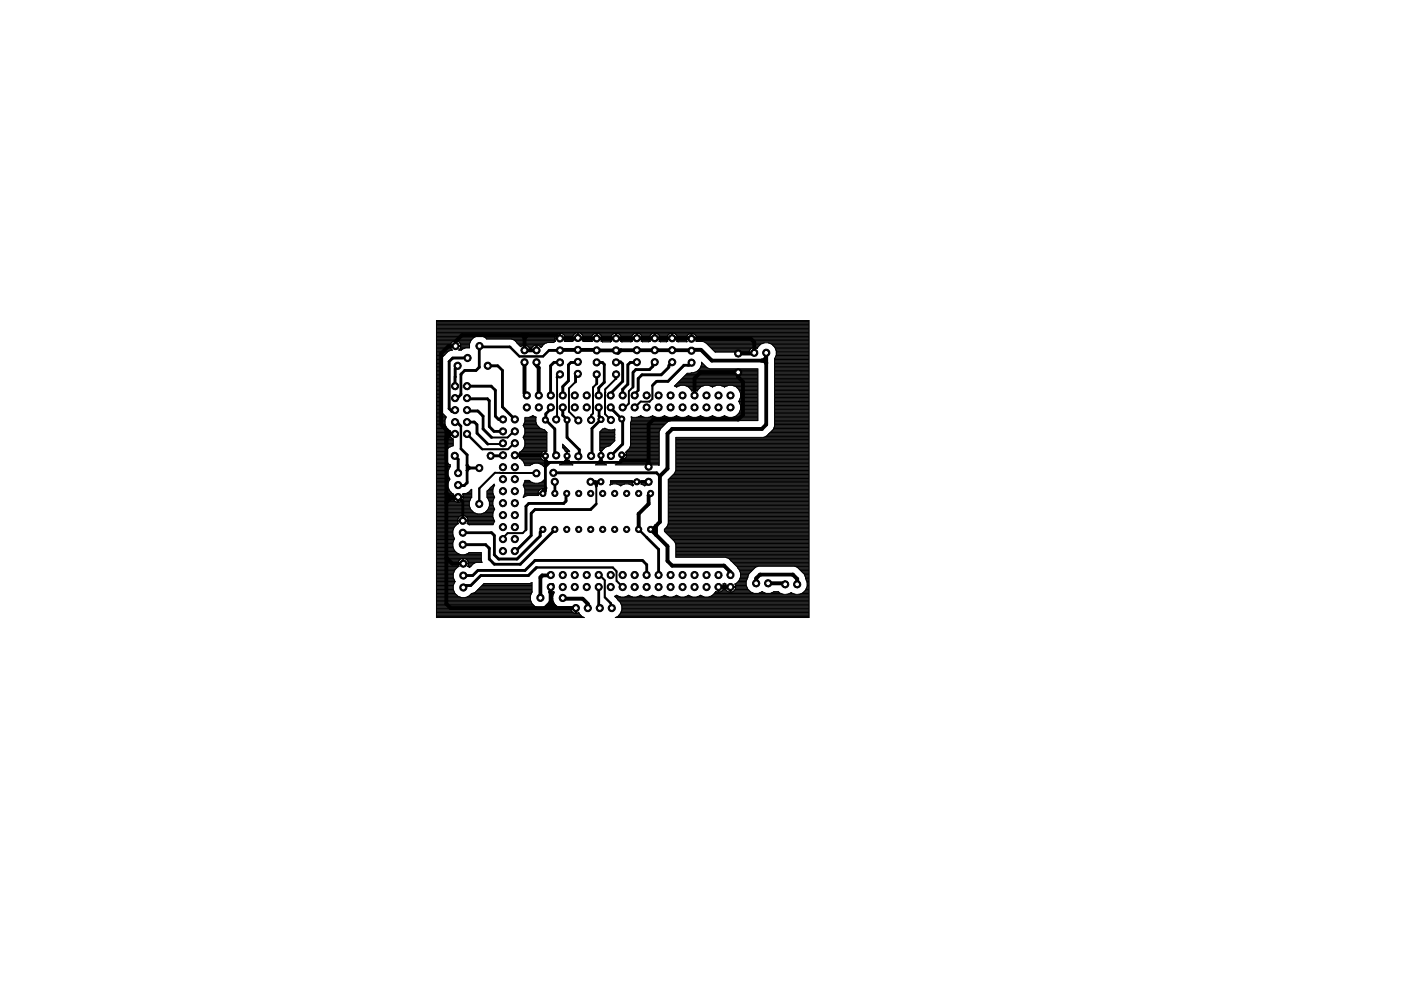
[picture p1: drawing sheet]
<svg xmlns="http://www.w3.org/2000/svg" width="297mm" height="210mm" viewBox="0 0 297 210" stroke-linecap="round" stroke-linejoin="round" font-family="sans-serif">
<g fill="none" stroke="#000" stroke-width=".83">
<path d="M110.7 71.1l.5 .4M111.2 76.8v6.5l.5 .5M111.2 71.1v3.2h2.5M111.8 71.1l-.6 .6M113.7 76.8v.7l.5 .5v5.8M118.8 74.2l11.8 .1M122.4 71.8h-3.7l-.7-.7h-20.1l-1.3 1.3v1h-1.5l-1.6 1.6v15l1.1 1.1v36.9l.9 .9h26M122.5 71.6l36.7 .2 .7 .8v2.2M131 74.9l.6-.6 15 .1 .1-.2h1.9l2.3 2.3h11.1l.5 .5M159.9 74.8h.1M159.9 74.8l-.2 .2h-3.2M161.8 76.5l.6-.6 .1-1.1v15.2l-1 1h-19l-1 .9v7.5l-1.6 1.5v9.8l-.8 .8"/>
<path d="M94 90.5l1.6 1.5M95.6 92h.9M95.6 92l-1 .9M109.2 96.5h6.3l.1 .2M147.3 83.8v-3.6l1.2-1.2h8v1l1 1v6.9l-1 1h-18l-1 1.1v9M94.6 104.5l1.1 1.1h1.2l.2-.2h-1.3l-1.2 1.2M94.6 118.2l1.3 1.3h2.3M137.9 104.6l-.4 .5v1.7l-2.1 2.1v3.3M137.9 112.2l3.6 3.6v3.1l1 1h11l1.4 1.4v.6M139.1 111.5l-1 .9M139.1 111.5v1.9M115.5 128.9l1.2-1.2 1.2 1.2"/>
<path d="M116.8 124.5l.3-.5-.4 .4v4.3l-.2 .2M116.8 121.9l-1.8 .1-.4 .4v4.3M119.3 126.8l.2 .1h4l1.1 1.1v.9M152.3 124.5h2.6M160.3 123.7v-1.1l.8-.8h7l.9 .9v1.2M162.9 123.7h3.4l.2 .2"/>
</g>
<g fill="none" stroke="#000" stroke-width=".61">
<path d="M97 77.6l-.5 .5v3.8M99.1 75.9h-3.1l-.8 .8v10l.6 .5h.4l.3-.2M101.7 73.4l.2 .2M101.9 73.6h6.2M101.9 73.6l-.3 .2v4.1l-.7 .6h-2.4l-.8 .9v4.3l-.7 .7h-.5M103.4 77.6h2.1l1 .9v7.8l2.7 2.6M118.7 79.4l-.6 .6M118.7 76.8h-1.2l-.8 .8 .1 6.2M118.8 74.2l-2.4 .1M122.5 71.6l-.1 .2M122.5 76.7l-.1 .2h-1.4l-.5 .5v3.4l-1.2 1.2v1.8M122.5 79.3l-.5 .5v1.2"/>
<path d="M126.5 76.8l1.2 .1 .4 .4v3.7l-1.2 1.2v1.6M126.5 79.4v2M130.6 79.4v.9M130.6 76.8h1l.4 .4v3.7l-2.5 2.5v.4M135 76.8l-1.4 .1-.5 .5v4l-1.1 1.1v1.3M138.8 76.8l-.4 .4v.5l-.7 .7h-2.9l-.6 .6v3.1M142.5 76.8l-.7 .7v.4l-1.6 1.6h-4.1l-.8 .8v2.5M146.6 76.9l-.6 .5h-1l-3.4 3.5h-2.4l-.9 .8M96.4 96.6l.7 .8v2.9M96.5 89.5h.4l.8 .9M97.7 95.1l1.3 1.4v5.8l-.6 .7-1.3-.2M99 92h.1"/>
<path d="M99 89.5h1.6l.5 .5v1.8l2.3 2.3M99 84.4l.2 .2h4.1l.4 .4v5.4l1 1.1h1.9M99 87l.2 .1h2.1l1.1 1.1v2.8l1.8 1.8M99 81.9h5.1l.9 .9v5.4l.7 .7h.4l.3-.3 .2 .3M99 98.7l.6 .5M101.6 99.2h-2.1l-.5 .5M106.6 94l-.3 .3-.2-.2M106.6 96.5l-.1 .1h-2.5M108.9 91.5h.3M109 94h.2M115.6 96.7v7.4l-.5 .5M115.6 97.6l.5 .4h15.4l.4-.4"/>
<path d="M116.5 98l-.9 1M116.8 86.4v.3l-1.1 1.1-.1 1.2 2 2v5.3l.3 .3M118.1 88.8l-.2 .1M119.3 86.4v1.7l.9 .8v3.9l2.6 2.6v1.2l-.2 .2M119.7 98l.4-.4 .1-.9v.9l.4 .4M122.5 89.1h.1M126.9 86.4l.1 1.8 .4 .4v.4l-1.9 1.8v5.7l-.2 .2M127.4 97.6l-.5 .4M127.4 96.6v1l.4 .4M129.5 86.4l2.3 2.4M131.8 88.8h.1M131.8 96.5l.1 1.1"/>
<path d="M131.8 88.8l.2 .2v5.1l-2.5 2.6M131.9 97.6h5.1l.5 .5v.9M131.9 97l.6 .6M132 86.4h.5M134.6 86.4h.1M134.6 83.5v.3M97.1 105.4l1 1v4M106.6 114v.3M113.7 100.3v.1M115.1 112.2l-.6 .6v.8l-4.9 4.9h-3.9l-.9-.9v-4.1l-.6-.6h-6.1M117.3 100.2h21.9l.7 .7M117.6 102.2v2.4"/>
<path d="M117.6 112.2l-7.3 7.4h-5.5l-1.1-1.1v-2.3l-.7-.7h-4.9M120.2 104.6l-.2 .2v1.4l-.5 .5h-7.4l-.6 .6v5M125.2 102.2h2.2M125.8 102.2l.6 .5M126.2 102.2l.2 .1v.7M126.4 106.8l-1.2 1.2h-11.8l-.8 .8v4.7l-3.3 3.3h-.1M126.9 102.2l-.5 .4M135 102.2h2.5M137.1 113.9l2.5 2.6v5.4h-.5M137.9 112.2l.2 .2M113.7 120.3l-1.7 1.7h-10.1l-2.1 2.1h-1.1l-.5 .5M126.9 121.8l.2 .1"/>
<path d="M126.9 125.2v3.5l.3 .2M129.5 128.7l.2 .2M137.1 121.9v-2.2l-.9-.9h-22.8l-2.1 2.1h-10l-1.1 1.1h-2"/>
</g>
<g fill="none" stroke="#000" stroke-width=".21">
<path d="M92.5 78.2h1.1M92.5 72.7h3.2M92.5 74.7h2.3M92.5 71.8h7.7M92.5 71.7h7.9M92.5 72.5h3.4M92.5 74.2h3.4M92.5 79.9h1.1M92.5 79.8h1.1M92.5 79.6h1.1M92.5 79.4h1.1M92.5 79.2h1.1"/>
<path d="M92.5 79.1h1.1M92.5 78.9h1.1M92.5 78.7h1.1M92.5 78.6h1.1M92.5 78.4h1.1M92.5 78.1h1.1M92.5 77.9h1.1M92.5 77.7h1.1M92.5 77.6h1.1M92.5 77.4h1.1M92.5 77.2h1.1M92.5 77.1h1.1"/>
<path d="M92.5 76.9h1.1M92.5 76.7h1.1M92.5 76.6h1.1M92.5 76.4h1.1M92.5 76.2h1.1M92.5 76.1h1.2M92.5 75.9h1.2M92.5 75.7h1.3M92.5 75.5h1.5M92.5 75.4h1.6M92.5 75.2h1.8M92.5 75h2"/>
<path d="M92.5 74.9h2.1M92.5 74.5h2.5M92.5 74.4h2.8M92.5 74h3.2M92.5 73.9h3.1M92.5 73.7h3M92.5 73.5h3M92.5 73.4h4M92.5 73.2h3M92.5 73h3M92.5 72.9h3.1M92.5 72.3h3.6"/>
<path d="M92.5 72.2h7.4M92.5 72h7.5M92.5 71.5h8.1M92.5 71.4h8.5M92.5 71.2h25.3M92.5 71h25.4M92.5 70.8h25.6M92.5 70.7h25.9M92.5 70.5h79M92.5 70.3h79M92.5 70.2h79M92.5 70h79"/>
<path d="M92.5 69.8h79M92.5 69.7h79M92.5 69.5h79M92.5 69.3h79M92.5 69.2h79M92.5 69h79M92.5 68.8h79M92.5 68.6h79M92.5 68.5h79M92.5 68.3h79M92.5 68.2h79M92.5 68h79"/>
<path d="M93.8 75.7l-.2 .6v10.7M95.7 74.2l-.7 .3-1.2 1.2M95.9 72.5l.6-.2v1.2h-1l.4 .7M95.9 72.5l-.2 .1M95.9 74.2h.1M96.5 72.7h.2M96.5 72.5h.2M96.5 73.2h.2M96.5 73h.2M96.5 72.9h.2M96.5 72.3h.2M96.7 73.4h2.8"/>
<path d="M97 72.3h2.8M97.3 72.5l-.6-.2v1.2h1l-.4 .7h.5M97.3 72.5l.4 .8h-2.2l.2-.7M97.3 72.5h2.4M97.5 72.7h2.2M97.5 74h.6M97.6 73.9h.9M97.6 72.9h2M97.6 73.7h1.9M97.6 73h1.9M97.7 73.5h1.8M97.7 73.2h1.8"/>
<path d="M102.3 71.4h15.4M102.8 71.5h14.8M103 71.7h19.4M103.2 71.8h15.4M108.8 72h8.8M109.1 72.2h8.6M109.3 72.3h8.5M109.5 72.5h8M109.6 72.7h6.3M109.7 72.9h5.8M109.9 73h5.4M110.1 73.2h.8"/>
<path d="M110.2 73.4h.4M110.9 73.2h.2v.7h.2v-.7l.8 .3M110.9 73.2l-.5 .3-1.3-1.4-.6-.2h-5.3a2.13 2.13 0 0 0-2.5-.5 2.13 2.13 0 0 0-1.2 2.4h-.8l-.9 .4M111.1 73.9h.2M111.1 73.7h.2M111.1 73.5h.2M111.1 73.4h.2M111.1 73.2h.2M111.5 73.2h2M111.8 73.4h1.3M112 73.5h.9M112.1 73.5l.1 .2"/>
<path d="M112.2 73.7l.1 .2h.4l.1-.2M112.2 73.7h.6M112.2 73.9h.5M112.9 73.5l.7-.3v.7h.3v-.7l.7 .3M112.9 73.5l-.1 .2M113.6 73.9h.3M113.6 73.7h.3M113.6 73.5h.3M113.6 73.4h.3M113.6 73.2h.3M114 73.2h1.1M114.4 73.4h.6"/>
<path d="M114.6 73.5h.3M114.6 73.5l.1 .2M114.7 73.7h.1M115 73.3l-.3 .4M117.6 72l.1 .2M117.7 71.3l-.1 .3M117.7 72.2l.1 .1M117.8 71.2l-.1 .1M117.8 72.3v.1M117.8 72.4l-.4 .2h-1.3l-.7 .3-.4 .4M117.9 71l-.1 .2M118.6 70.6v1.3h-1v.1"/>
<path d="M118.6 70.6l-.7 .4M118.6 71.5h.2M118.6 71.4h.2M118.6 71.2h.2M118.6 71h.2M118.6 70.8h.2M118.6 70.7h.2M118.8 71.8h2.6M118.8 70.6v1.3h1v.1M118.8 70.6l.2 .1M119 70.7l.7 .5M119 70.7h3"/>
<path d="M119.4 70.8h2.4M119.5 71h2.1M119.7 72.4h1.6l.3-.1-.2-.5h1v-1.3l-.7 .4-.3 .6h2.2l-.2-.6-.8-.4v1.3h1l-.2 .5 .3 .1M119.7 72.3h1.7M119.7 71.2l.1 .1M119.7 71.2h1.8M119.8 72.2l-.1 .2M119.8 71.3v.3M119.8 72.2h1.7M119.8 71.4h1.7M119.8 72v.2M119.8 72h1.7"/>
<path d="M119.8 71.5h1.6M122.4 71.5h.2M122.4 71.4h.2M122.4 71.2h.2M122.4 71h.2M122.4 70.8h.2M122.4 70.7h.2M122.6 71.7h12.3M123.1 70.7h3.1M123.3 70.8h2.6M123.4 71h2.3M123.5 72.2h2"/>
<path d="M123.5 71.2h2.1M123.6 72h1.8M123.6 71.4h1.9M123.6 71.8h2.8M123.6 71.5h1.8M123.7 72.3h1.9M123.7 72.4h.1M125.4 71.5v.1M125.4 72l.1 .2M125.5 72.2l.1 .1M125.6 71.2l-.2 .3M125.6 72.3v.1"/>
<path d="M125.6 72.4h-1.8M125.7 71l-.1 .2M126.3 70.7l-.6 .3M126.4 70.6v1.3h-1v.1M126.4 70.6l-.1 .1M126.4 71.5h.2M126.4 71.4h.2M126.4 71.2h.2M126.4 71h.2M126.4 70.8h.2M126.4 70.7h.2M126.6 71.8h3.9"/>
<path d="M126.6 70.6v1.3h1v.1M126.6 70.6l.2 .1M126.8 70.7l.6 .3M126.8 70.7h3.5M127.2 70.8h2.8M127.4 71h2.4M127.4 71l.1 .2M127.5 72.3l.3 .2h1.6l.3-.1M127.5 71.2l.1 .3M127.5 72.3h2.2M127.5 71.2h2.2M127.6 72.2l-.1 .1"/>
<path d="M127.6 72.2h2M127.6 71.4h2M127.6 72v.2M127.6 71.5v.1M127.6 72h1.9M127.6 71.5h1.9M129.5 71.5v.1M129.5 72l.1 .2M129.6 71.3l-.1 .2M129.6 72.2l.1 .2M129.7 71.2l-.1 .1M130.5 70.6v1.3h-1v.1"/>
<path d="M130.5 70.6l-.5 .2-.3 .4M130.5 71.5h.2M130.5 71.4h.2M130.5 71.2h.2M130.5 71h.2M130.5 70.8h.2M130.5 70.7h.2M130.7 70.6v1.3h1v.1M130.7 70.6l.8 .4M130.9 70.7h3.7M131.3 70.8h3M131.4 71h2.8"/>
<path d="M131.5 71l.1 .2M131.6 72.4l.2 .1M131.6 72.3v.1M131.6 71.2l.1 .1M131.6 72.3h2.4M131.6 71.2h2.4M131.7 72.2l-.1 .1M131.7 71.3v.2M131.7 72.2h2.3M131.7 71.4h2.3M131.7 72v.2M131.7 71.5v.1"/>
<path d="M131.7 72h2.2M131.7 71.5h2.2M131.8 72.5h.1M133.9 71.8l.2 .5-.3 .2h-2M134.9 71.5h.2M134.9 71.4h.2M134.9 71.2h.2M134.9 71h.2M134.9 70.8h.2M134.9 70.7h.2M135.1 71.7h3.6M135.4 70.7h3"/>
<path d="M135.7 70.8h2.4M135.9 71h2.1M136 72.3l1.6 .2M136 72.3h1.9M136 71.2h1.8M136 72.2h1.8M136.1 71.4h1.7M136.1 72h1.6M136.1 71.8l-.1 .5M136.1 71.5h1.6M137.6 72.5h.1M137.7 71.8l.2 .5"/>
<path d="M137.9 72.3l-.3 .2M138.7 71.5h.2M138.7 71.4h.2M138.7 71.2h.2M138.7 71h.2M138.7 70.8h.2M138.7 70.7h.2M138.9 71.7h3.5M139.2 70.7h2.9M139.5 70.8h2.3M139.7 71h1.9M139.8 72.3h1.8"/>
<path d="M139.8 71.2h1.7M139.8 72.2h1.7M139.9 71.4h1.6M139.9 72h1.5M139.9 71.5h1.5M139.9 71.8l-.2 .5 .3 .2M140 72.5h.1M140.1 72.5h1.2M141.3 72.5h.1M141.4 71.8l.2 .5M141.6 72.3l-.3 .2M142.4 71.5h.2"/>
<path d="M142.4 71.4h.2M142.4 71.2h.2M142.4 71h.2M142.4 70.8h.2M142.4 70.7h.2M142.6 71.7h2.9M142.9 70.7h28.6M143.2 70.8h2.9M143.2 70.9l.4 .7h-2.2l.3-.6 .7-.4v1.2h-3.5v-1.2a1.08 1.08 0 0 1 1 1h-2.2a1.08 1.08 0 0 1 1-1v1.2h-3.6v-1.2a1.08 1.08 0 0 1 1 1h-2.2a1.13 1.13 0 0 1 1-1v1.2h-4.2M143.2 70.9l-.6-.3v1.2h3.9M143.4 71h2.5M143.5 72.3h2.1"/>
<path d="M143.5 71.2h2.2M143.5 72.2h2.1M143.6 71.4h2M143.6 72h1.9M143.6 71.5h1.9M143.6 71.8l-.2 .5 .4 .2h1.8l.1-.1-.2-.5h1v-1.2a1.08 1.08 0 0 0-1 1h2.2a1.08 1.08 0 0 0-1-1v1.2h1l-.1 .5h1.4l.6 .3M144.9 79.9h15.8M145.1 79.8h15.6M145.3 79.6h15.4M145.4 79.4h15.3M145.6 79.2h15.1M146.5 71.7h.2"/>
<path d="M146.5 79.1h14.2M146.5 71.5h.2M146.5 71.4h.2M146.5 71.2h.2M146.5 71h.2M146.5 70.8h.2M146.7 71.8h24.8M147.2 70.8h24.3M147.3 78.9h13.4M147.4 71h24.1M147.5 71.2h24M147.6 72.3h23.9"/>
<path d="M147.6 71.4h23.9M147.7 72.2h23.8M147.7 71.5h23.8M147.7 71.7h23.8M147.7 78.7h13M147.7 72h23.8M148 78.6h12.7M148.1 78.4h12.6M148.3 78.2h12.4v11h-26.8M148.4 78.1h1.8M148.5 77.9h1.3M148.6 77.7h1.1"/>
<path d="M148.7 77.6h.8M148.7 77.4h.7M148.7 77.2h.5M148.7 77.1h.3M148.7 76.9h.1M149.3 72.5h22.2M149.6 72.7l2.1 2h7.1v-.2M149.6 72.7h21.9M149.8 72.9h11.8M150 73h11.2M150.2 73.2h10.9M150.3 73.4h10.6"/>
<path d="M150.5 73.5h10.2M150.6 78.2l-.7-.2-1.2-1.2a2.26 2.26 0 0 1-2.3 2.3h-.7l-2.7 2.8 .4 .2a2.13 2.13 0 0 1 3.1 .5M150.7 73.7h9.9M150.8 73.9h8.5M151 74h8.1M151.2 74.2h7.8M151.3 74.4h7.6M151.5 74.5h7.4M158.9 74.4l-.1 .1M159.8 74.2h.2M159.8 74.5h.2M159.8 74.4h.2"/>
<path d="M159.8 74h.2M159.8 73.9h.2M160.5 73.9h.1M160.5 73.9l-.5-.2v1h-.2v-1l-.6 .3-.3 .4M162 72.7l-.7 .3-.8 .9M162.9 72.7l.8 .3 .6 .6 .3 .8M163.3 72.9h8.2M163.7 73h7.8M163.9 73.2h7.6M164 73.4h7.5M164.2 73.5h7.3M164.2 78.2h7.3"/>
<path d="M164.2 79.9h7.3M164.2 79.8h7.3M164.2 79.6h7.3M164.2 79.4h7.3M164.2 79.2h7.3M164.2 79.1h7.3M164.2 78.9h7.3M164.2 78.7h7.3M164.2 78.6h7.3M164.2 78.4h7.3M164.2 78.1h7.3M164.2 77.9h7.3"/>
<path d="M164.2 77.7h7.3M164.2 77.6h7.3M164.2 77.4h7.3M164.2 77.2h7.3M164.2 77.1h7.3M164.2 76.9h7.3M164.2 76.7h7.3M164.2 76.6h7.3M164.2 76.4h7.3M164.2 76.2h7.3M164.2 76.1h7.3M164.3 73.7h7.2"/>
<path d="M164.3 75.9h7.2M164.4 75.7h7.1M164.4 73.9h7.1M164.4 74h7.1M164.5 75.5h7M164.5 74.2h7M164.5 75.4h7M164.6 74.4h6.9M164.6 75.2l-.4 .8v14.4l-.2 .6-1 .9M164.6 74.4v.8M164.6 74.7h6.9M164.6 75.2h6.9"/>
<path d="M164.6 75h6.9M164.6 74.9h6.9M164.6 74.5h6.9M92.5 98.6h3M92.5 96.7h1.8M92.5 96.6h1.8M92.5 96.4h1.8M92.5 88.5h2.1M92.5 91.2h2.7M92.5 89.2h1.8M92.5 97.4h1.9M92.5 92.7h3.1"/>
<path d="M92.5 99.9h2.5M92.5 99.8h2.6M92.5 99.6h2.6M92.5 99.4h2.7M92.5 99.3h2.8M92.5 99.1h2.8M92.5 98.9h3M92.5 98.8h3M92.5 98.4h2.7M92.5 98.3h2.5M92.5 98.1h2.3M92.5 97.9h2.2"/>
<path d="M92.5 97.7h2.1M92.5 97.6h2M92.5 97.2h1.9M92.5 97.1h1.8M92.5 96.9h1.8M92.5 96.2h1.8M92.5 96.1h1.9M92.5 95.9h1.9M92.5 95.7h2M92.5 95.6h2.1M92.5 95.4h2.2M92.5 95.2h2.3"/>
<path d="M92.5 95.1h2.5M92.5 94.9h2.7M92.5 94.7h3M92.5 94.6h3.4M92.5 94.4h3.6M92.5 94.2h3.6M92.5 94h3.6M92.5 93.9h3.6M92.5 93.7h3.6M92.5 93.5h3.6M92.5 93.4h3.6M92.5 93.2h3.6"/>
<path d="M92.5 93h3.5M92.5 92.9h3.3M92.5 92.5h3M92.5 92.4h2.9M92.5 92.2h2.9M92.5 92h3.6M92.5 91.9h2.9M92.5 91.7h2.9M92.5 91.5h3M92.5 91.4h2.9M92.5 91h2.5M92.5 90.8h2.3"/>
<path d="M92.5 90.7h2.2M92.5 90.5h2.1M92.5 90.3h2M92.5 90.2h2M92.5 90h1.9M92.5 89.8h1.8M92.5 89.7h1.8M92.5 89.5h1.8M92.5 89.3h1.8M92.5 89h1.9M92.5 88.8h1.9M92.5 88.7h2"/>
<path d="M92.5 88.3h2M92.5 88.2h1.9M92.5 88h1.7M92.5 87.8h1.5M92.5 87.7h1.4M92.5 87.5h1.3M92.5 87.3h1.2M92.5 87.1h1.1M92.5 87h1.1M92.5 86.8h1.1M92.5 86.7h1.1M92.5 86.5h1.1"/>
<path d="M92.5 86.3h1.1M92.5 86.1h1.1M92.5 86h1.1M92.5 85.8h1.1M92.5 85.6h1.1M92.5 85.5h1.1M92.5 85.3h1.1M92.5 85.1h1.1M92.5 85h1.1M92.5 84.8h1.1M92.5 84.6h1.1M92.5 84.5h1.1"/>
<path d="M92.5 84.3h1.1M92.5 84.1h1.1M92.5 83.9h1.1M92.5 83.8h1.1M92.5 83.6h1.1M92.5 83.5h1.1M92.5 83.3h1.1M92.5 83.1h1.1M92.5 83h1.1M92.5 82.8h1.1M92.5 82.6h1.1M92.5 82.4h1.1"/>
<path d="M92.5 82.3h1.1M92.5 82.1h1.1M92.5 81.9h1.1M92.5 81.8h1.1M92.5 81.6h1.1M92.5 81.4h1.1M92.5 81.3h1.1M92.5 81.1h1.1M92.5 80.9h1.1M92.5 80.8h1.1M92.5 80.6h1.1M92.5 80.4h1.1"/>
<path d="M92.5 80.3h1.1M92.5 80.1h1.1M93.6 87l.2 .6 .8 .8-.3 .6v.9l.4 .8M94.3 96.2v.9M94.3 97.1l.3 .8 .6 .5M94.7 90.7l.8 .7-.1 .5h.7v.2h-.7l.4 .8M95.2 98.4l.3 .2v.4a2.31 2.31 0 0 0-.2 2.6 2.14 2.14 0 0 0 .6 3M95.8 92.9l.3 .2v1.4a2.06 2.06 0 0 0-1.8 1.7M110.1 95.9h4.9M110.2 97.1h4.5M110.2 96.1h4.6M110.2 96.9h4.4"/>
<path d="M110.2 96.2h4.5M110.3 96.7l5.4 .1v.9l.4-.1 .5 .7M110.3 97.2h4.5M110.4 95.7h4.8M110.5 97.4h4.4M110.6 95.6h5.4M110.7 97.6h4.5M110.8 95.4h5.2M110.8 97.7h5.3M110.9 92.7l.4 .9M110.9 90.2h3M110.9 92.7h5.1"/>
<path d="M111 95.2h5M111 97.9h5.3M111 92.9h5M111 92.5h5M111 90.3h3.1M111 90h2.8M111 95.1h5M111.1 98.1h5.3M111.1 93h4.9M111.1 90.5h3.1M111.1 89.8h2.6M111.1 94.9h4.9"/>
<path d="M111.1 92.4h4.9M111.1 98.3h2.1M111.1 93.2h4.9M111.1 90.7h3.3M111.2 94.7h4.8M111.2 92.2h4.8M111.2 89.7h2.5M111.2 98.4h1.6M111.2 93.4h4.8M111.2 92h4.8M111.2 90.8h3.5M111.2 89.5h2.4"/>
<path d="M111.3 94.6h4.7M111.3 98.6h1.2M111.3 89.3l-.4 .9a2.09 2.09 0 0 1 0 2.5M111.3 93.6v.8M111.3 94.4l-.3 .8-.9 .7 .2 .5M111.3 91.2h4.2M111.3 89.2h2.3M111.3 94.4h4.7M111.3 94.2h4.7M111.3 94h4.7M111.3 93.9h4.7M111.3 93.7h4.7"/>
<path d="M111.3 93.5h4.7M111.3 91.9h4.7M111.3 91.7h4.7M111.3 91.5h4.5M111.3 91.4h4.4M111.3 91h3.8M111.3 89.3h2.3M111.3 89h2.3M111.3 88.8h2.3M111.3 88.7h2.3M112.1 88.5l.9-.4 .7 .3a2.01 2.01 0 0 0 1.7 2.7l.6 .6v4h-.3v.9h-6.4M112.6 88.3h.8"/>
<path d="M112.9 88.2h.1M113.6 88.5h-2.3v.8M114.2 98.3h2.4M114.6 98.4h1.6M114.6 96.4h-5.3v.2h1l-.2 .6a1.88 1.88 0 0 1 1.2 1.5h1.1a2.04 2.04 0 0 1 3.1 .4l.6-.7 .5-.1M114.7 96.2l-.1 .4M115 98.6h1M115 95.9l.5-.2v2l-.7-.4-.2-.5M115 95.9l-.3 .3M115.1 98.8h.7M115.3 98.9h.4M115.5 99.1h.1"/>
<path d="M115.5 96.4h.2M115.5 97.4h.2M115.5 97.6h.2M115.5 97.2h.2M115.5 97.1h.2M115.5 96.9h.2M115.5 96.2h.2M115.5 96.1h.2M115.5 95.9h.2M115.5 95.7h.2M119 98.4h2.3M119.2 98.3h1.9"/>
<path d="M119.3 94.2l1.5 1.5-.1 .1-.4-.1v.9h-.2v-.9h-.2l-.6-.8zM119.3 94.9h.7M119.3 94.7h.5M119.3 94.6h.4M119.3 94.4h.2M119.3 94.2h.1M119.4 98.1h1.5M119.4 95.1h.8M119.6 97.9h1.2M119.6 95.2h.7M119.7 97.7h1M119.7 95.4h.8"/>
<path d="M119.8 95.6h.9M120.1 96.8h.2v.9l.4-.1 .1 .4 .7 .6h-2.8l.4-.2 .7-.8 .3 .1zM120.1 96.4h.2M120.1 97.4h.2M120.1 97.6h.2M120.1 97.2h.2M120.1 97.1h.2M120.1 96.9h.2M120.1 96.2h.2M120.1 96.1h.2M120.1 95.9h.2M120.1 95.7h.2"/>
<path d="M120.6 95.7h.2M120.6 97.6h.1M126.6 98.4h1.7M126.7 98.3h1.4M126.9 98.1h1M127.1 97.9h.7M127.2 97.7h.5M127.2 91.5v4.1M127.2 92.7h3.1M127.2 95.6h.1M127.2 95.4h.6M127.2 95.2h.8"/>
<path d="M127.2 95.1h.9M127.2 94.9h1.1M127.2 94.7h1.5M127.2 94.6h1.9M127.2 94.4h2.2M127.2 94.2h2.4M127.2 94h2.6M127.2 93.9h2.7M127.2 93.7h2.9M127.2 93.5h3.1M127.2 93.4h3.1M127.2 93.2h3.1"/>
<path d="M127.2 93h3.1M127.2 92.9h3.1M127.2 92.5h3.1M127.2 92.4h3.1M127.2 92.2h3.1M127.2 92h3.1M127.2 91.9h3.1M127.2 91.7h3.1M127.2 91.5h3.1M127.2 97.6h.4M127.3 95.5l.1 .7 .1-.7M127.3 95.5l-.1 .1"/>
<path d="M127.3 97.4h.2M127.3 95.9h.2M127.3 95.7h.2M127.3 95.6h.2M127.4 97.2h.1M127.4 96.1h.1M127.4 91.4h2.9M127.4 97.1l.3 .8 .9 .7h-2.4l.9-.7zM127.5 95.5l.2 .1M127.6 91.2h2.7M127.6 95.6h.1M127.7 91h1"/>
<path d="M128.1 90.8h.2M128.3 90.8a1.44 1.44 0 0 0-1.1 .7M128.3 90.8l.8 .4M130.3 91h.1M130.3 91v2.5l-1 1a2.01 2.01 0 0 0-1.6 1.1M130.3 91l-.4 .2M130.8 98.4h8.9M130.9 98.3h8.8M131.1 98.1h8.6M131.3 97.9h8.4M131.4 97.7h8.3M131.4 97.6h8.3"/>
<path d="M131.5 97.4l-.2 .5-.8 .7h9.2M131.5 97.4h.1M131.7 97.4h.2M131.7 97.2h.2M131.7 97.1h.2M131.7 96.9h.2M131.8 96.7h.1M132.1 96.4h7.6M132.2 97.4h7.5M132.5 97.2l-.6 .3v-.9l-.2 .2v.7l-.2-.1M132.5 97.2h7.2M132.6 97.1h7.1"/>
<path d="M132.7 95.9l.1 .5h-.6l-.2 .2h7.7M132.7 95.9h7M132.7 96.9h7M132.8 96.1h6.9M132.8 96.7h6.9M132.8 96.8l-.3 .4M132.8 96.2h6.9M132.8 95.7h6.9M132.8 96.6v.2M133 95.6h6.7M133.1 95.4h6.6M133.3 95.2h6.4"/>
<path d="M133.5 95.1h6.2M133.5 94.9h6.2M133.6 94.7h6.1M133.7 94.6h6M133.7 91.2h6.2M133.7 92.7h6M133.7 94.4h6M133.7 94.2h6M133.7 94h6M133.7 93.9h6M133.7 93.7h6M133.7 93.5h6"/>
<path d="M133.7 93.4h6M133.7 93.2h6M133.7 93h6M133.7 92.9h6M133.7 92.5h6M133.7 92.4h6M133.7 92.2h6M133.7 92h6M133.7 91.9h6M133.7 91.7h6M133.7 91.5h6.1M133.7 91.4h6.1"/>
<path d="M133.7 91h6.3M133.7 90.8h6.4M133.7 90.7h6.6M133.7 90.5h6.7M133.7 90.3h6.9M133.7 90.2h7.1M133.7 90h7.2M133.7 89.8h7.4M133.7 89.7h7.6M133.8 89.5h7.7M133.8 89.3h8M133.9 88.5h26.8"/>
<path d="M133.9 89h26.8M133.9 88.8h26.8M133.9 88.7h26.8M134.1 88.5l-.3-.1 .1 .8-.2 .4v4.9l-.3 .6-.7 .8M135 88.5l.8-.4 .9 .4M135.4 88.3h.8M135.8 88.2h.1M137.5 88.5l.9-.4 .8 .4M137.9 88.3h.9M138.3 88.2h.1M139.6 98.6h.1M139.7 98.6h.1"/>
<path d="M140.1 88.5l.8-.4 .9 .4M140.5 88.3h.8M140.9 88.2h.1M142.2 89.2a5.3 5.3 0 0 0-2.5 2.4v7M142.6 88.5l.8-.4 .9 .4M143 88.3h.9M143.1 81.8h1M143.2 81.9h.5M143.2 99.9h28.3M143.2 81.6h17.5M143.3 99.8h28.2M143.3 98.6h28.2"/>
<path d="M143.3 96.7h28.2M143.3 96.6h28.2M143.3 96.4h28.2M143.3 97.4h28.2M143.3 99.6h28.2M143.3 99.4h28.2M143.3 99.3h28.2M143.3 99.1h28.2M143.3 98.9h28.2M143.3 98.8h28.2M143.3 98.4h28.2M143.3 98.3h28.2"/>
<path d="M143.3 98.1h28.2M143.3 97.9h28.2M143.3 97.7h28.2M143.3 97.6h28.2M143.3 97.2h28.2M143.3 97.1h28.2M143.3 96.9h28.2M143.3 96.2h28.2M143.3 96.1h28.2M143.3 95.9h28.2M143.3 95.7h28.2M143.3 95.6h28.2"/>
<path d="M143.3 95.4h28.2M143.3 95.2h28.2M143.3 95.1h28.2M143.3 94.9h28.2M143.3 94.7h28.2M143.3 94.6h28.2M143.3 94.4h28.2M143.3 94.2h28.2M143.3 94h28.2M143.3 93.9h28.2M143.3 93.7h28.2M143.3 93.5h28.2"/>
<path d="M143.3 93.4h28.2M143.3 93.2h28.2M143.3 93h28.2M143.3 92.9h28.2M143.4 88.2h.1M143.4 81.4h17.3M143.6 81.3h17.1M143.7 81.1h17M143.9 80.9h16.8M144.1 80.8h16.6M144.3 80.6h16.4M144.4 80.4h16.3"/>
<path d="M144.6 80.3h16.1M144.8 80.1h15.9M145.1 88.5l.9-.4 .8 .4M145.3 81.8h3.9M145.6 88.3h.8M145.7 81.9h3.1M145.9 88.2h.1M146 82.1h2.5M146.2 82.3h2.1M146.3 82.4h1.9M146.5 82.6l.1 .3M146.5 82.6h1.5"/>
<path d="M146.6 82.8h.3M146.7 82.9h-.1M147.2 83.6h.2M147.2 83.5h.2M147.2 83.3h.2M147.2 83.1h.2M147.2 83h.2M147.2 82.8h.2M147.6 82.8h.3M147.7 88.5l.8-.4 .9 .4M148 82.6a2.39 2.39 0 0 1 3.1-.6 2.52 2.52 0 0 1 2.6 0 2.18 2.18 0 0 1 2.4 0 2.18 2.18 0 0 1 .9 2.3M148 82.6l-.1 .3-.5-.2v1h-.2v-1l-.5 .2"/>
<path d="M148.1 88.3h.8M148.5 88.2h.1M150.2 88.5l.9-.4 .8 .4M150.4 81.8h1.3M150.6 88.3h.9M150.8 81.9h.5M151 88.2h.1M152.8 88.5l.8-.4 .9 .4M152.9 81.8h1.4M153.2 88.3h.8M153.3 81.9h.6M153.6 88.2h.1"/>
<path d="M155.4 81.8h5.3M155.7 88.3h5M155.9 81.9h4.8M156.1 88.2h4.6M156.2 82.1h4.5M156.3 88h4.4M156.3 82.3h4.4M156.4 87.8h4.3M156.5 82.4h4.2M156.6 85.1l.4 .9M156.6 87.7h4.1M156.7 85.1h4"/>
<path d="M156.7 82.6h4M156.7 87.5h4M156.7 85h4M156.7 85.3h4M156.7 82.8h4M156.8 87.3h3.9M156.8 84.8h3.9M156.8 85.5h3.9M156.8 83h3.9M156.8 84.6h3.9M156.9 87.1h3.8M156.9 85.6h3.8"/>
<path d="M156.9 83.1h3.8M156.9 87h3.8M156.9 84.5h3.8M157 85.8h3.7M157 83.3h3.7M157 86.8h3.7M157 84.3h3.7M157 84.3l-.4 .8M157 86.8l-.3 .8-.6 .6-.8 .3M157 86v.8M157 86.7h3.7M157 86.5h3.7"/>
<path d="M157 86.3h3.7M157 86.1h3.7M157 86h3.7M157 84.1h3.7M157 83.9h3.7M157 83.8h3.7M157 83.6h3.7M157 83.5h3.7M161.9 92.7h9.6M162.3 92.5h9.2M162.6 92.4h8.9M162.8 92.2h8.7"/>
<path d="M162.9 92h8.6M163 91.9l-.5 .6-.6 .2h-18.6v7l-.3 .7-1.3 1.3v9.3M163 91.9v.1M163.1 91.9h8.4M163.3 91.7h8.2M163.4 91.5h8.1M163.6 91.4h7.9M163.8 91.2h7.7M164 91h7.5M164 90.8h7.5M164.1 90.7h7.4M164.2 90.5h7.3"/>
<path d="M164.2 88.5h7.3M164.2 89.2h7.3M164.2 90.3h7.3M164.2 90.2h7.3M164.2 90h7.3M164.2 89.8h7.3M164.2 89.7h7.3M164.2 89.5h7.3M164.2 89.3h7.3M164.2 89h7.3M164.2 88.8h7.3M164.2 88.7h7.3"/>
<path d="M164.2 88.3h7.3M164.2 88.2h7.3M164.2 88h7.3M164.2 87.8h7.3M164.2 87.7h7.3M164.2 87.5h7.3M164.2 87.3h7.3M164.2 87.1h7.3M164.2 87h7.3M164.2 86.8h7.3M164.2 86.7h7.3M164.2 86.5h7.3"/>
<path d="M164.2 86.3h7.3M164.2 86.1h7.3M164.2 86h7.3M164.2 85.8h7.3M164.2 85.6h7.3M164.2 85.5h7.3M164.2 85.3h7.3M164.2 85.1h7.3M164.2 85h7.3M164.2 84.8h7.3M164.2 84.6h7.3M164.2 84.5h7.3"/>
<path d="M164.2 84.3h7.3M164.2 84.1h7.3M164.2 83.9h7.3M164.2 83.8h7.3M164.2 83.6h7.3M164.2 83.5h7.3M164.2 83.3h7.3M164.2 83.1h7.3M164.2 83h7.3M164.2 82.8h7.3M164.2 82.6h7.3M164.2 82.4h7.3"/>
<path d="M164.2 82.3h7.3M164.2 82.1h7.3M164.2 81.9h7.3M164.2 81.8h7.3M164.2 81.6h7.3M164.2 81.4h7.3M164.2 81.3h7.3M164.2 81.1h7.3M164.2 80.9h7.3M164.2 80.8h7.3M164.2 80.6h7.3M164.2 80.4h7.3"/>
<path d="M164.2 80.3h7.3M164.2 80.1h7.3M92.5 102.6h2.5M92.5 101.9h2.7M92.5 102.4h2.5M92.5 119.4h8.1M92.5 105.5h7.5M92.5 104.6h3.4M92.5 119.3h4.6M92.5 120h4.7M92.5 119.8h4.7M92.5 119.6h4.6"/>
<path d="M92.5 119.1h4.7M92.5 118.9h4.8M92.5 118.8h4.9M92.5 118.6h5.1M92.5 118.4h5.4M92.5 118.3h9.5M92.5 118.1h9.5M92.5 117.9h9.5M92.5 117.8h9.5M92.5 117.6h5.2M92.5 117.4h4.8M92.5 117.2h4.4"/>
<path d="M92.5 117.1h4.2M92.5 116.9h4.1M92.5 116.8h3.9M92.5 116.6h3.8M92.5 116.4h3.7M92.5 116.2h3.6M92.5 116.1h3.6M92.5 115.9h3.5M92.5 115.7h3.5M92.5 115.6h3.5M92.5 115.4h3.5M92.5 115.2h3.5"/>
<path d="M92.5 115.1h3.5M92.5 114.9h3.6M92.5 114.7h3.6M92.5 114.6h3.7M92.5 114.4h3.8M92.5 114.2h3.9M92.5 114h3.8M92.5 113.9h3.7M92.5 113.7h3.7M92.5 113.6h3.6M92.5 113.4h3.5M92.5 113.2h3.5"/>
<path d="M92.5 113.1h3.5M92.5 112.9h3.5M92.5 112.7h3.5M92.5 112.5h3.5M92.5 112.4h3.6M92.5 112.2h3.6M92.5 112h3.7M92.5 111.9h3.8M92.5 111.7h3.9M92.5 111.5h4M92.5 111.4h4.2M92.5 111.2h4.4"/>
<path d="M92.5 111h4.7M92.5 110.9h4.6M92.5 110.7h4.5M92.5 110.4h5.5M92.5 110.2h4.5M92.5 110h4.6M92.5 109.9h4.7M92.5 109.7h4.8M92.5 109.5h5M92.5 109.3h5.3M92.5 109.2h12M92.5 109h12"/>
<path d="M92.5 108.8h8.4M92.5 108.7h8M92.5 108.5h7.8M92.5 108.3h7.6M92.5 108.2h7.4M92.5 108h7.3M92.5 107.8h7.2M92.5 107.7h7.2M92.5 107.5h7.1M92.5 107.3h7M92.5 107.2h7M92.5 107h7"/>
<path d="M92.5 106.8h7M92.5 106.7h7M92.5 106.5h7M92.5 106.3h4M92.5 106.2h3.8M92.5 106h3.7M92.5 105.8h3.6M92.5 105.6h3.6M92.5 105.3h4.5M92.5 105.1h3.6M92.5 105h3.6M92.5 104.8h3.7"/>
<path d="M92.5 104.5h3.3M92.5 104.3h3.1M92.5 104.1h2.9M92.5 104h2.8M92.5 103.8h2.7M92.5 103.6h2.7M92.5 103.5h2.6M92.5 103.3h2.5M92.5 103.1h2.5M92.5 103h2.5M92.5 102.8h2.5M92.5 102.3h2.6"/>
<path d="M92.5 102.1h2.6M92.5 101.8h2.8M92.5 101.6h2.9M92.5 101.5h2.8M92.5 101.3h2.7M92.5 101.1h2.7M92.5 100.9h2.6M92.5 100.8h2.5M92.5 100.6h2.5M92.5 100.4h2.5M92.5 100.3h2.5M92.5 100.1h2.5"/>
<path d="M95.9 104.6l.3 .2-.1 .2M96 113.4l.4 .8-.4 .9M96 112.5v.9M96 115.1v.8M96 115.9a2.14 2.14 0 0 0 3.5 1.3h2.5v1.7l.2 .4h-2.9M96 105.5l.1 .1M96.1 105.1l-.1 .2h1v1.2l-.5-.2M96.1 105.6v.2M96.1 105v.1M96.1 105.8l.1 .2M96.2 106l.3 .3M97 110.5l.2 .5"/>
<path d="M97 106.3h.2M97 106.2h.2M97 106h.2M97 105.8h.2M97 105.6h.2M97.2 119.9l.1 .2M97.2 111l-.9 .7-.3 .8M97.2 105.3h2.8M97.3 109.7l.7-.4v1.2h-5.5M97.3 109.7l-.3 .6h2.2l-.2-.6M97.4 118.8l.7-.4v1.2h-1l.1 .3M97.4 118.8l-.3 .6"/>
<path d="M97.7 106.3h1.8M97.9 106.2h1.7M98 110.2h.2M98 110h.2M98 109.9h.2M98 109.7h.2M98 109.5h.2M98 109.3h.2M98.1 106h1.6M98.1 104.8h1.9M98.1 119.3h.2M98.1 119.1h.2"/>
<path d="M98.1 118.9h.2M98.1 118.8h.2M98.1 118.6h.2M98.1 118.4h.2M98.1 105.8h1.7M98.2 105h1.8M98.2 105.1v.2h-1v1.2l.7-.3 .2-.4M98.2 105.6l-.1 .2M98.2 105.6h1.6M98.2 105.1h1.8M98.2 105.5v.1M98.2 110.4h6.6"/>
<path d="M98.3 104.6l-.3 .2 .2 .3M98.3 104.6h1.7M98.4 104.6h-.1M98.5 109.3h6M98.5 118.4h3.5M98.6 117.6h3.4M98.8 109.5h5.7M98.9 118.6h3.1M99 109.7l-.8-.4v1.2h6.6M99 109.7h5.5M99 117.4h3M99.1 118.8h2.9"/>
<path d="M99.1 111h5.5M99.1 118.8l-.8-.4v1.2h1v.3M99.1 118.8l.2 .6M99.1 109.9h5.5M99.1 104.5h.9M99.1 110.9h5.6M99.2 110h5.4M99.2 118.9h2.9M99.2 110.7h5.6M99.2 110.2h5.5M99.3 119.9l-.2 .2M99.3 120h.6"/>
<path d="M99.3 119.1h2.9M99.3 119.8h.8M99.3 119.6h1M99.4 117.2h2.6M99.4 111.2h5.2M99.4 104.3h.6M99.6 104.1h.4M99.8 104h.2M99.8 105.6a2.16 2.16 0 0 0 1.8 3.4 2.16 2.16 0 0 0 1.8-3.4M99.8 103.9l-.4 .5-.6 .2M99.8 103.9h.1M99.8 103.9l.2-.2v1.8l-.2 .1"/>
<path d="M99.9 103.8h.1M101 119.3l-.6 .2-.9 .9-.4-.3M102.4 108.8h2.1M102.8 108.7h1.7M103 108.5h1.6M103.1 108.3h1.6M103.3 105.5h1.5M103.3 104.6h1.2M103.3 105.5l.1 .1M103.3 104.1v1.4M103.3 105.3h1.5M103.3 105.1h1.4"/>
<path d="M103.3 105h1.4M103.3 104.8h1.3M103.3 104.5h1.2M103.3 104.3h1.2M103.3 104.1h1.2M103.3 108.2h1.5M103.4 105.6h1.4M103.4 104h1.1M103.4 108h1.4M103.5 105.8h1.2M103.5 107.8h1.3M103.6 106h1"/>
<path d="M103.6 107.7h1.1M103.6 103.8h.9M103.6 106.2h.9M103.7 107.5h.9M103.7 106.3h.8M103.7 107.3h.9M103.8 107.2h.7M103.8 107h.7M103.8 106.8h.7M103.8 106.7h.7M103.8 106.5h.7M103.8 103.6h.7"/>
<path d="M103.9 103.5h.7M104.1 103.3h.6M104.3 103.1h.4M104.4 103h.4M104.5 109.6l.4 .9-.4 .8h-5l-.5-.3 .2-.5M104.5 108.8v.8M104.6 102.8h.2M104.8 102.9v-.3l-1.5 1.5M104.8 102.9a2.52 2.52 0 0 0 0 2.6M104.8 105.5a2.52 2.52 0 0 0 0 2.5l-.3 .8M111 102.9l.3 .8v.9l-.3 .7M111 105.3v.2"/>
<path d="M111 105.5h.1M111 103h4.7M111 102.8h4.6M111 105.3h.2M111.1 102.6h4.4M111.1 105.1h.5M111.1 103.1h4.6M111.1 102.4h4.4M111.1 105h3M111.1 103.3h4.7M111.2 104.8h2.9M111.2 103.5h4.7"/>
<path d="M111.2 102.3h1.7M111.3 103.6h3.6M111.3 102.1h1.2M111.3 104.6h3.7M111.3 101.9h1M111.3 104.5h2.8M111.3 104.3h2.8M111.3 104.1h2.9M111.3 104h3M111.3 103.8h3.2M113.3 102.5l-.8-.3-.3-.3h-.9l-.3 1M114.1 104.9l.1 .2h-2.4l-.8 .4"/>
<path d="M114.2 102.5l.7-.3 .6-.7a2.13 2.13 0 0 0 .4 2M114.6 102.3h.9M115 102.1h.5M115 103.6v1.1h-.9v.2M115 103.6l-.6 .2-.3 .5M115 104.5h.2M115 104.3h.2M115 104.1h.2M115 104h.2M115 103.8h.2M115 103.6h.2M115.1 101.9h.4"/>
<path d="M115.2 103.6v.9h-1.1v-.2M115.3 103.6h.5M115.3 101.8h.2M115.5 101.6h.1M115.7 103.8h.1M115.9 103.5l-.1 .4-.6-.3M115.9 103.5h.1M129.3 102.8h.2M129.4 102.6h4.7M129.4 102.4h4.7M129.4 102.3h4.6M129.4 102.1h5.5"/>
<path d="M130.7 102.6l.8 .3M131.2 102.8h.8M131.5 103h.2M132.5 102.6l-.9 .4-.1-.1M133.3 102.6l.7 .3M133.7 102.8h.5M134 102.4v-.1h.9v-.3h-.9v-.1h-4.6l-.1 .9 .6-.2M134 102.4l.1 .2M134.1 103h.1M134.1 102.6l.1 .2M134.2 102.8l.1 .1-.2 .1-.1-.1M135.1 102.1h3"/>
<path d="M135.9 102.6l.7 .3M136 102.4v-.1h-.9v-.3l3-.1v.7h-2.2M136 102.4l-.1 .2M136 102.4h2.1M136 102.3h2.1M136.2 102.8h.9M136.6 103h.2M137.5 102.6l-.8 .4-.1-.1M140.9 112.5h30.6M140.9 112.4h30.6M140.9 112.2h30.6M140.9 112.7h30.6"/>
<path d="M141.1 112h30.4M141.1 112.9h30.4M141.2 111.9h30.3M141.3 113.1h30.2M141.4 111.7h30.1M141.4 111.7l-.5 .5v.4l2.1 2.2 .3 .7v2.7h10.6l.6 .2M141.4 113.2h30.1M141.5 111.5h30M141.5 111.4h30M141.6 113.4h29.9M141.6 111.2h29.9M141.7 102.6h29.8"/>
<path d="M141.7 101.9h29.8M141.7 102.4h29.8M141.7 111l-.3 .7M141.7 105.5h29.8M141.7 104.6h29.8M141.7 110.5h29.8M141.7 111h29.8M141.7 110.9h29.8M141.7 110.7h29.8M141.7 110.4h29.8M141.7 110.2h29.8M141.7 110h29.8"/>
<path d="M141.7 109.9h29.8M141.7 109.7h29.8M141.7 109.5h29.8M141.7 109.3h29.8M141.7 109.2h29.8M141.7 109h29.8M141.7 108.8h29.8M141.7 108.7h29.8M141.7 108.5h29.8M141.7 108.3h29.8M141.7 108.2h29.8M141.7 108h29.8"/>
<path d="M141.7 107.8h29.8M141.7 107.7h29.8M141.7 107.5h29.8M141.7 107.3h29.8M141.7 107.2h29.8M141.7 107h29.8M141.7 106.8h29.8M141.7 106.7h29.8M141.7 106.5h29.8M141.7 106.3h29.8M141.7 106.2h29.8M141.7 106h29.8"/>
<path d="M141.7 105.8h29.8M141.7 105.6h29.8M141.7 105.3h29.8M141.7 105.1h29.8M141.7 105h29.8M141.7 104.8h29.8M141.7 104.5h29.8M141.7 104.3h29.8M141.7 104.1h29.8M141.7 104h29.8M141.7 103.8h29.8M141.7 103.6h29.8"/>
<path d="M141.7 103.5h29.8M141.7 103.3h29.8M141.7 103.1h29.8M141.7 103h29.8M141.7 102.8h29.8M141.7 102.3h29.8M141.7 102.1h29.8M141.7 101.8h29.8M141.8 113.6h29.7M141.8 101.6h29.7M141.9 113.7h29.6M141.9 101.5h29.6"/>
<path d="M142.1 113.9h29.4M142.1 101.3h29.4M142.3 114h29.2M142.3 101.1h29.2M142.4 114.2h29.1M142.4 100.9h29.1M142.6 114.4h28.9M142.6 100.8h28.9M142.8 114.6h28.7M142.8 100.6h28.7M142.9 114.7h28.6M142.9 100.4h28.6"/>
<path d="M143.1 114.9h28.4M143.1 100.3h28.4M143.1 115.1h28.4M143.1 100.1h28.4M143.2 115.2h28.3M143.3 115.4h28.2M143.3 118.1h28.2M143.3 117.9h28.2M143.3 117.8h28.2M143.3 117.6h28.2M143.3 117.4h28.2M143.3 117.2h28.2"/>
<path d="M143.3 117.1h28.2M143.3 116.9h28.2M143.3 116.8h28.2M143.3 116.6h28.2M143.3 116.4h28.2M143.3 116.2h28.2M143.3 116.1h28.2M143.3 115.9h28.2M143.3 115.7h28.2M143.3 115.6h28.2M154.1 118.3h17.4M154.5 118.4l1.9 1.9"/>
<path d="M154.5 118.4h17M154.7 118.6h16.8M154.9 118.8h16.6M155 118.9h16.5M155.2 119.1h16.3M155.4 119.3h16.1M155.5 119.4h16M155.7 119.6h15.8M155.9 119.8h15.6M156 120h15.5M92.5 126.7h5.2M92.5 125.8h4"/>
<path d="M92.5 128.7h21.2M92.5 128.9h21.6M92.5 129h29.7v1l.5-.1M92.5 126h4.1M92.5 130.9h31.2M92.5 130.7h30.9M92.5 130.5h30.7M92.5 130.4h30.6M92.5 130.2h30.4M92.5 130h29.4M92.5 129.9h29M92.5 129.7h28.8"/>
<path d="M92.5 129.5h28.6M92.5 129.3h28.6M92.5 129.2h28.5M92.5 128.5h20.8M92.5 128.4h20.7M92.5 128.2h20.5M92.5 128h20.3M92.5 127.8h20.2M92.5 127.7h20.2M92.5 127.5h20.1M92.5 127.3h20M92.5 127.2h20"/>
<path d="M92.5 127h20M92.5 126.8h20M92.5 126.5h4.8M92.5 126.3h4.5M92.5 126.2h4.3M92.5 125.7h3.9M92.5 125.5h3.8M92.5 125.3h3.7M92.5 125.2h3.7M92.5 125h3.6M92.5 124.8h3.6M92.5 124.7h3.6"/>
<path d="M92.5 124.5h3.6M92.5 124.3h3.6M92.5 124.1h3.6M92.5 124h3.7M92.5 123.8h3.7M92.5 123.6h3.8M92.5 123.5h3.9M92.5 123.3h4M92.5 123.1h3.9M92.5 123h3.8M92.5 122.8h3.7M92.5 122.6h3.7"/>
<path d="M92.5 122.5h3.6M92.5 122.3h3.6M92.5 122.1h3.6M92.5 122h3.6M92.5 121.8h3.6M92.5 121.6h3.6M92.5 121.5h3.7M92.5 121.3h3.7M92.5 121.1h3.8M92.5 120.9h3.9M92.5 120.8h4M92.5 120.6h4.1"/>
<path d="M92.5 120.4h4.3M92.5 120.3h4.5M92.5 120.1h4.8M96.1 121.6v.8l.4 .9M96.1 124.1v.9M96.1 125a2.16 2.16 0 0 0 1.7 1.7 2.16 2.16 0 0 0 2.2-.9h12.7M96.5 123.3l-.4 .8M97.3 120.1l-.9 .7-.3 .8M98.7 126.7h13.8M99.1 126.5h13.4M99.1 120.1h.7M99.5 126.3h13"/>
<path d="M99.5 120.3h.1M99.7 126.2h12.8M99.8 126h12.8M100.5 125.7h12.2M100.8 125.5h12M101 125.3h11.8M101.2 125.2h11.6M101.3 125h11.5M101.5 124.8h11.3M101.7 124.7h11.1M101.9 124.5h10.9M102 124.3h10.8"/>
<path d="M102.2 124.1h10.6M102.4 124h10.4M102.5 123.8h10.3M112.5 127.2a2.15 2.15 0 0 0 2.1 1.7 2.15 2.15 0 0 0 2.1-1.7M112.5 126.3v.9M112.5 123.6h.3M112.8 125.5v-2l-.4 .2h-9.8l-1.8 1.9-.6 .2M112.8 125.5l-.3 .8M115 128.9h3.7M115.5 128.7h2.8M115.8 128.5h2.2M116 128.4h1.9"/>
<path d="M116.1 128.2h1.6M116.3 128h1.2M116.4 125.5l.3 .1v-1.1h.2v1.1l.5-.2 .1 .2a2.14 2.14 0 0 0 .2 2.6 2.14 2.14 0 0 0 2.5 .5h.8v.1M116.4 125.5l.3 .8M116.4 125.5h.1M116.4 127.8h1.1M116.4 125.7h1.1M116.5 125.8h.9M116.5 127.7h.9M116.6 126h.7M116.6 127.5h.7M116.6 127.3h.6"/>
<path d="M116.6 126.2h.7M116.7 126.7h.5M116.7 126.3v.9M116.7 127.2h.5M116.7 127h.5M116.7 126.8h.5M116.7 126.5h.5M116.7 126.3h.5M116.7 125.5h.2M116.7 125.3h.2M116.7 125.2h.2M116.7 125h.2"/>
<path d="M116.7 124.8h.2M116.7 124.7h.2M117.2 125.5h.3M119.9 128.9h2.1v1.1l-.9-.5M121 129l.1 .5M122 130h.2M122 129.9h.2M122 129.7h.2M122 129.5h.2M122 129.3h.2M122 129.2h.2M122.3 130h.5"/>
<path d="M122.7 129.9h.1M126.9 124.5v.7M130.4 126.5h1M130.5 126.3h.5M130.6 126.7h40.9M130.6 130.9h40.9M130.7 126.8h40.8M130.9 127l.1 .2M130.9 127h40.6M131 127.2l.5 .5 .3 .8v.8M131 130.7h40.5M131 127.2h40.5"/>
<path d="M131.1 130.5h40.4M131.1 127.3h40.4M131.3 130.4h40.2M131.3 127.5h40.2M131.5 130.2h40M131.5 127.7h40M131.6 130h39.9M131.6 127.8h39.9M131.6 129.9h39.9M131.6 128h39.9M131.7 129.7h39.8M131.7 128.2h39.8"/>
<path d="M131.8 129.5h39.7M131.8 128.4h39.7M131.8 128.7h39.7M131.8 128.9h39.7M131.8 129h39.7M131.8 129.3l-.3 .8-.6 .6-.4 .2h41v-62.9h-79v62.9h31.4l-.5-.2-.7-.8M131.8 129.3h39.7M131.8 129.2h39.7M131.8 128.5h39.7M132.7 126.5h1.2M133.1 126.3h.4M135.2 126.5h1.3"/>
<path d="M135.6 126.3h.5M137.7 126.5h1.3M138.1 126.3h.5M140.3 126.5h1.2M140.7 126.3h.4M142.8 126.5h1.3M143.2 126.3h.5M145.4 126.5h1.2M145.8 126.3h.4M147.9 126.5h1.3M148.3 126.3h.5M150.4 126.5h21.1"/>
<path d="M150.8 126.3h20.7M151.1 126.2h20.4M151.3 126h20.2M151.4 125.8h14.2M151.6 125.7a2.41 2.41 0 0 1-3.1 .6 2.52 2.52 0 0 1-2.6 0 2.52 2.52 0 0 1-2.5 0 2.52 2.52 0 0 1-2.6 0 2.52 2.52 0 0 1-2.5 0 2.52 2.52 0 0 1-2.5 0 2.52 2.52 0 0 1-2.6 0 2.52 2.52 0 0 1-2.5 0l-.4 .1 .6 .6M151.6 125.7h7.9M151.7 125.5h.2M151.9 125.5l.3 .1v-1.1h1.3l-.3 .7-.4 .3M151.9 125.5l-.2-.1-.1 .3M152.2 125.5h.2M152.2 125.3h.2M152.2 125.2h.2"/>
<path d="M152.2 125h.2M152.2 124.8h.2M152.2 124.7h.2M152.4 124.5h2.4M152.8 125.5h1.7M153 125.3h1.2M153.2 125.2h.8M153.3 123.8l.3-.1 .3 .1M153.3 123.8v.1M153.3 123.9l.2 .5h-1.1v1.2l.4-.1M153.3 125h.6M153.3 123.8h.6"/>
<path d="M153.4 124h.5M153.4 124.8h.4M153.4 124.1h.4M153.4 124.7h.4M153.4 124.3h.4M153.9 123.9l-.1 .5h1v1.2l-.3-.1M153.9 123.8v.1M154.5 125.5l-.5-.3-.2-.7h2.2l-.3 .7-.4 .3M154.8 125.5h.2M154.8 125.3h.2M154.8 125.2h.2M154.8 125h.2"/>
<path d="M154.8 124.8h.2M154.8 124.7h.2M155 124.5h3.3M155.3 125.5h3.8M155.6 125.3h3.4M155.7 125.2h3.1M155.8 123.8v.1M155.8 123.9l.2 .5h-1v1.2l.3-.1M155.9 125h2.7M155.9 123.8h2.3M155.9 124h2.3M155.9 124.8h2.6"/>
<path d="M156 124.1h2.2M156 124.7h2.4M156 124.3h2.3M156.2 123.6h2M156.2 120.1h4.4M156.3 123.5h1.9M156.4 120.3h3.8M156.4 120.3a2.49 2.49 0 0 1 .3 2.8M156.4 120.4h3.6M156.5 123.3h1.7M156.6 120.6h3.2M156.7 123.1l-.9 .7"/>
<path d="M156.7 123.1h1.5M156.7 120.8h3M156.7 123h1.6M156.8 120.9h2.7M156.8 122.8h1.6M156.8 121.1h2.5M156.9 122.6h1.6M156.9 121.3h2.3M157 122.5h1.5M157 121.5h2M157 122.3h1.5M157 122.1h1.6"/>
<path d="M157 122h1.7M157 121.8h1.7M157 121.6h1.8M158.5 122.5a2.17 2.17 0 0 0 1.4 3.3M158.5 122.3v.2M158.5 122.5h.1M158.8 121.6l1.3-1.3 .7-.2h7.7a5.3 5.3 0 0 1 2.3 2.3v.3M158.8 121.6l-.3 .7M160.7 125.8l.9-.4 .8 .4M161.1 125.7h1M161.5 125.5h.2M163.6 125.7h1.6"/>
<path d="M164 125.5h1.1M165.3 125.7a1.73 1.73 0 0 0-2 .1M165.3 125.7l.8 .3M167.3 125.8h.8M167.7 125.7l-.8 .3M167.7 125.7h.1M167.8 125.7l.8 .3M168.6 120.1h2.9M169 120.3h2.5M169.2 120.4h2.3M169.4 120.6h2.1M169.6 120.8h1.9"/>
<path d="M169.7 120.9h1.8M169.9 125.8h1.6M169.9 121.1h1.6M170.1 121.3h1.4M170.2 125.7h1.3M170.2 121.5h1.3M170.4 125.5h1.1M170.4 121.6h1.1M170.5 121.8h1M170.6 125.3h.9M170.6 122h.9M170.7 122.1h.8"/>
<path d="M170.8 125.2h.7M170.8 122.3h.7M170.8 122.7l.3 .8M170.8 122.6h.7M170.8 122.5h.7M170.9 125h.6M170.9 122.8h.6M170.9 124.8h.6M170.9 123h.6M171 124.7h.5M171 123.1h.5M171.1 124.5h.4"/>
<path d="M171.1 123.3h.4M171.1 124.3l-.3 .8-.6 .6-.8 .3M171.1 123.5v.8M171.1 124.3h.4M171.1 124.1h.4M171.1 124h.4M171.1 123.8h.4M171.1 123.6h.4M171.1 123.5h.4"/>
</g>
<path d="M108.1 73.6l2 2h5l1.3-1.3M97.7 90.4v4.7M99 92l3.2 3.2M135.3 82.8l-.7 .7M101.6 103.5v3.3M135.4 112.2l1.7 1.7M113.7 120.3h16.2M128.2 126.6l1.3 1.3v.8" fill="none" stroke="#000" stroke-width=".51"/>
<g fill="none" stroke="#000" stroke-width=".42">
<path d="M118.1 80v8.8M103.4 94.1h2.7M108.9 91.5l-1.3 1.3h-3.4M109 94l-1.3 1.2h-5.5M122 81l-1.4 1.4v4.8l1.9 1.9M126.5 81.4l-.8 .7v5.6l-.4 .4v.9M130.6 80.3l-2.3 2.2v5.3l1.2 1.2M134.2 82.1l-.9 .9v2.6l-.8 .8M138.3 81.7v2.9l-.6 .6h-1.9l-1.2 1.2M111.5 112.3l-.7 .7h-3.2l-1 1M113.7 100.3l-8.8-.1-3.3 3.3M126.4 102.7v4.1"/>
<path d="M127.1 121.9l1.1 1.1v3.6M129.9 120.3l.8 .8v2l1.3 1.4"/>
</g>
<circle cx="111.7" cy="86.4" r=".76" fill="#000" stroke="#000" stroke-width=".21"/>
<circle cx="111.7" cy="86.4" r=".51" fill="#fff" stroke="#000" stroke-width=".21"/>
<circle cx="111.7" cy="83.8" r=".76" fill="#000" stroke="#000" stroke-width=".21"/>
<circle cx="111.7" cy="83.8" r=".51" fill="#fff" stroke="#000" stroke-width=".21"/>
<circle cx="114.2" cy="86.4" r=".76" fill="#000" stroke="#000" stroke-width=".21"/>
<circle cx="114.2" cy="86.4" r=".51" fill="#fff" stroke="#000" stroke-width=".21"/>
<circle cx="114.2" cy="83.8" r=".76" fill="#000" stroke="#000" stroke-width=".21"/>
<circle cx="114.2" cy="83.8" r=".51" fill="#fff" stroke="#000" stroke-width=".21"/>
<circle cx="116.8" cy="86.4" r=".76" fill="#000" stroke="#000" stroke-width=".21"/>
<circle cx="116.8" cy="86.4" r=".51" fill="#fff" stroke="#000" stroke-width=".21"/>
<circle cx="116.8" cy="83.8" r=".76" fill="#000" stroke="#000" stroke-width=".21"/>
<circle cx="116.8" cy="83.8" r=".51" fill="#fff" stroke="#000" stroke-width=".21"/>
<circle cx="119.3" cy="86.4" r=".76" fill="#000" stroke="#000" stroke-width=".21"/>
<circle cx="119.3" cy="86.4" r=".51" fill="#fff" stroke="#000" stroke-width=".21"/>
<circle cx="119.3" cy="83.8" r=".76" fill="#000" stroke="#000" stroke-width=".21"/>
<circle cx="119.3" cy="83.8" r=".51" fill="#fff" stroke="#000" stroke-width=".21"/>
<circle cx="121.9" cy="86.4" r=".76" fill="#000" stroke="#000" stroke-width=".21"/>
<circle cx="121.9" cy="86.4" r=".51" fill="#fff" stroke="#000" stroke-width=".21"/>
<circle cx="121.9" cy="83.8" r=".76" fill="#000" stroke="#000" stroke-width=".21"/>
<circle cx="121.9" cy="83.8" r=".51" fill="#fff" stroke="#000" stroke-width=".21"/>
<circle cx="124.4" cy="86.4" r=".76" fill="#000" stroke="#000" stroke-width=".21"/>
<circle cx="124.4" cy="86.4" r=".51" fill="#fff" stroke="#000" stroke-width=".21"/>
<circle cx="124.4" cy="83.8" r=".76" fill="#000" stroke="#000" stroke-width=".21"/>
<circle cx="124.4" cy="83.8" r=".51" fill="#fff" stroke="#000" stroke-width=".21"/>
<circle cx="126.9" cy="86.4" r=".76" fill="#000" stroke="#000" stroke-width=".21"/>
<circle cx="126.9" cy="86.4" r=".51" fill="#fff" stroke="#000" stroke-width=".21"/>
<circle cx="126.9" cy="83.8" r=".76" fill="#000" stroke="#000" stroke-width=".21"/>
<circle cx="126.9" cy="83.8" r=".51" fill="#fff" stroke="#000" stroke-width=".21"/>
<circle cx="129.5" cy="86.4" r=".76" fill="#000" stroke="#000" stroke-width=".21"/>
<circle cx="129.5" cy="86.4" r=".51" fill="#fff" stroke="#000" stroke-width=".21"/>
<circle cx="129.5" cy="83.8" r=".76" fill="#000" stroke="#000" stroke-width=".21"/>
<circle cx="129.5" cy="83.8" r=".51" fill="#fff" stroke="#000" stroke-width=".21"/>
<circle cx="132" cy="86.4" r=".76" fill="#000" stroke="#000" stroke-width=".21"/>
<circle cx="132" cy="86.4" r=".51" fill="#fff" stroke="#000" stroke-width=".21"/>
<circle cx="132" cy="83.8" r=".76" fill="#000" stroke="#000" stroke-width=".21"/>
<circle cx="132" cy="83.8" r=".51" fill="#fff" stroke="#000" stroke-width=".21"/>
<circle cx="134.6" cy="86.4" r=".76" fill="#000" stroke="#000" stroke-width=".21"/>
<circle cx="134.6" cy="86.4" r=".51" fill="#fff" stroke="#000" stroke-width=".21"/>
<circle cx="134.6" cy="83.8" r=".76" fill="#000" stroke="#000" stroke-width=".21"/>
<circle cx="134.6" cy="83.8" r=".51" fill="#fff" stroke="#000" stroke-width=".21"/>
<circle cx="137.1" cy="86.4" r=".76" fill="#000" stroke="#000" stroke-width=".21"/>
<circle cx="137.1" cy="86.4" r=".51" fill="#fff" stroke="#000" stroke-width=".21"/>
<circle cx="137.1" cy="83.8" r=".76" fill="#000" stroke="#000" stroke-width=".21"/>
<circle cx="137.1" cy="83.8" r=".51" fill="#fff" stroke="#000" stroke-width=".21"/>
<circle cx="139.6" cy="86.4" r=".76" fill="#000" stroke="#000" stroke-width=".21"/>
<circle cx="139.6" cy="86.4" r=".51" fill="#fff" stroke="#000" stroke-width=".21"/>
<circle cx="139.6" cy="83.8" r=".76" fill="#000" stroke="#000" stroke-width=".21"/>
<circle cx="139.6" cy="83.8" r=".51" fill="#fff" stroke="#000" stroke-width=".21"/>
<circle cx="142.2" cy="86.4" r=".76" fill="#000" stroke="#000" stroke-width=".21"/>
<circle cx="142.2" cy="86.4" r=".51" fill="#fff" stroke="#000" stroke-width=".21"/>
<circle cx="142.2" cy="83.8" r=".76" fill="#000" stroke="#000" stroke-width=".21"/>
<circle cx="142.2" cy="83.8" r=".51" fill="#fff" stroke="#000" stroke-width=".21"/>
<circle cx="144.7" cy="86.4" r=".76" fill="#000" stroke="#000" stroke-width=".21"/>
<circle cx="144.7" cy="86.4" r=".51" fill="#fff" stroke="#000" stroke-width=".21"/>
<circle cx="144.7" cy="83.8" r=".76" fill="#000" stroke="#000" stroke-width=".21"/>
<circle cx="144.7" cy="83.8" r=".51" fill="#fff" stroke="#000" stroke-width=".21"/>
<circle cx="147.3" cy="86.4" r=".76" fill="#000" stroke="#000" stroke-width=".21"/>
<circle cx="147.3" cy="86.4" r=".51" fill="#fff" stroke="#000" stroke-width=".21"/>
<circle cx="147.3" cy="83.8" r=".76" fill="#000" stroke="#000" stroke-width=".21"/>
<circle cx="147.3" cy="83.8" r=".51" fill="#fff" stroke="#000" stroke-width=".21"/>
<circle cx="149.8" cy="86.4" r=".76" fill="#000" stroke="#000" stroke-width=".21"/>
<circle cx="149.8" cy="86.4" r=".51" fill="#fff" stroke="#000" stroke-width=".21"/>
<circle cx="149.8" cy="83.8" r=".76" fill="#000" stroke="#000" stroke-width=".21"/>
<circle cx="149.8" cy="83.8" r=".51" fill="#fff" stroke="#000" stroke-width=".21"/>
<circle cx="152.3" cy="86.4" r=".76" fill="#000" stroke="#000" stroke-width=".21"/>
<circle cx="152.3" cy="86.4" r=".51" fill="#fff" stroke="#000" stroke-width=".21"/>
<circle cx="152.3" cy="83.8" r=".76" fill="#000" stroke="#000" stroke-width=".21"/>
<circle cx="152.3" cy="83.8" r=".51" fill="#fff" stroke="#000" stroke-width=".21"/>
<circle cx="154.9" cy="86.4" r=".76" fill="#000" stroke="#000" stroke-width=".21"/>
<circle cx="154.9" cy="86.4" r=".51" fill="#fff" stroke="#000" stroke-width=".21"/>
<circle cx="154.9" cy="83.8" r=".76" fill="#000" stroke="#000" stroke-width=".21"/>
<circle cx="154.9" cy="83.8" r=".51" fill="#fff" stroke="#000" stroke-width=".21"/>
<circle cx="116.8" cy="124.5" r=".76" fill="#000" stroke="#000" stroke-width=".21"/>
<circle cx="116.8" cy="124.5" r=".51" fill="#fff" stroke="#000" stroke-width=".21"/>
<circle cx="116.8" cy="121.9" r=".76" fill="#000" stroke="#000" stroke-width=".21"/>
<circle cx="116.8" cy="121.9" r=".51" fill="#fff" stroke="#000" stroke-width=".21"/>
<circle cx="119.3" cy="124.5" r=".76" fill="#000" stroke="#000" stroke-width=".21"/>
<circle cx="119.3" cy="124.5" r=".51" fill="#fff" stroke="#000" stroke-width=".21"/>
<circle cx="119.3" cy="121.9" r=".76" fill="#000" stroke="#000" stroke-width=".21"/>
<circle cx="119.3" cy="121.9" r=".51" fill="#fff" stroke="#000" stroke-width=".21"/>
<circle cx="121.9" cy="124.5" r=".76" fill="#000" stroke="#000" stroke-width=".21"/>
<circle cx="121.9" cy="124.5" r=".51" fill="#fff" stroke="#000" stroke-width=".21"/>
<circle cx="121.9" cy="121.9" r=".76" fill="#000" stroke="#000" stroke-width=".21"/>
<circle cx="121.9" cy="121.9" r=".51" fill="#fff" stroke="#000" stroke-width=".21"/>
<circle cx="124.4" cy="124.5" r=".76" fill="#000" stroke="#000" stroke-width=".21"/>
<circle cx="124.4" cy="124.5" r=".51" fill="#fff" stroke="#000" stroke-width=".21"/>
<circle cx="124.4" cy="121.9" r=".76" fill="#000" stroke="#000" stroke-width=".21"/>
<circle cx="124.4" cy="121.9" r=".51" fill="#fff" stroke="#000" stroke-width=".21"/>
<circle cx="126.9" cy="124.5" r=".76" fill="#000" stroke="#000" stroke-width=".21"/>
<circle cx="126.9" cy="124.5" r=".51" fill="#fff" stroke="#000" stroke-width=".21"/>
<circle cx="126.9" cy="121.9" r=".76" fill="#000" stroke="#000" stroke-width=".21"/>
<circle cx="126.9" cy="121.9" r=".51" fill="#fff" stroke="#000" stroke-width=".21"/>
<circle cx="129.5" cy="124.5" r=".76" fill="#000" stroke="#000" stroke-width=".21"/>
<circle cx="129.5" cy="124.5" r=".51" fill="#fff" stroke="#000" stroke-width=".21"/>
<circle cx="129.5" cy="121.9" r=".76" fill="#000" stroke="#000" stroke-width=".21"/>
<circle cx="129.5" cy="121.9" r=".51" fill="#fff" stroke="#000" stroke-width=".21"/>
<circle cx="132" cy="124.5" r=".76" fill="#000" stroke="#000" stroke-width=".21"/>
<circle cx="132" cy="124.5" r=".51" fill="#fff" stroke="#000" stroke-width=".21"/>
<circle cx="132" cy="121.9" r=".76" fill="#000" stroke="#000" stroke-width=".21"/>
<circle cx="132" cy="121.9" r=".51" fill="#fff" stroke="#000" stroke-width=".21"/>
<circle cx="134.6" cy="124.5" r=".76" fill="#000" stroke="#000" stroke-width=".21"/>
<circle cx="134.6" cy="124.5" r=".51" fill="#fff" stroke="#000" stroke-width=".21"/>
<circle cx="134.6" cy="121.9" r=".76" fill="#000" stroke="#000" stroke-width=".21"/>
<circle cx="134.6" cy="121.9" r=".51" fill="#fff" stroke="#000" stroke-width=".21"/>
<circle cx="137.1" cy="124.5" r=".76" fill="#000" stroke="#000" stroke-width=".21"/>
<circle cx="137.1" cy="124.5" r=".51" fill="#fff" stroke="#000" stroke-width=".21"/>
<circle cx="137.1" cy="121.9" r=".76" fill="#000" stroke="#000" stroke-width=".21"/>
<circle cx="137.1" cy="121.9" r=".51" fill="#fff" stroke="#000" stroke-width=".21"/>
<circle cx="139.6" cy="124.5" r=".76" fill="#000" stroke="#000" stroke-width=".21"/>
<circle cx="139.6" cy="124.5" r=".51" fill="#fff" stroke="#000" stroke-width=".21"/>
<circle cx="139.6" cy="121.9" r=".76" fill="#000" stroke="#000" stroke-width=".21"/>
<circle cx="139.6" cy="121.9" r=".51" fill="#fff" stroke="#000" stroke-width=".21"/>
<circle cx="142.2" cy="124.5" r=".76" fill="#000" stroke="#000" stroke-width=".21"/>
<circle cx="142.2" cy="124.5" r=".51" fill="#fff" stroke="#000" stroke-width=".21"/>
<circle cx="142.2" cy="121.9" r=".76" fill="#000" stroke="#000" stroke-width=".21"/>
<circle cx="142.2" cy="121.9" r=".51" fill="#fff" stroke="#000" stroke-width=".21"/>
<circle cx="144.7" cy="124.5" r=".76" fill="#000" stroke="#000" stroke-width=".21"/>
<circle cx="144.7" cy="124.5" r=".51" fill="#fff" stroke="#000" stroke-width=".21"/>
<circle cx="144.7" cy="121.9" r=".76" fill="#000" stroke="#000" stroke-width=".21"/>
<circle cx="144.7" cy="121.9" r=".51" fill="#fff" stroke="#000" stroke-width=".21"/>
<circle cx="147.3" cy="124.5" r=".76" fill="#000" stroke="#000" stroke-width=".21"/>
<circle cx="147.3" cy="124.5" r=".51" fill="#fff" stroke="#000" stroke-width=".21"/>
<circle cx="147.3" cy="121.9" r=".76" fill="#000" stroke="#000" stroke-width=".21"/>
<circle cx="147.3" cy="121.9" r=".51" fill="#fff" stroke="#000" stroke-width=".21"/>
<circle cx="149.8" cy="124.5" r=".76" fill="#000" stroke="#000" stroke-width=".21"/>
<circle cx="149.8" cy="124.5" r=".51" fill="#fff" stroke="#000" stroke-width=".21"/>
<circle cx="149.8" cy="121.9" r=".76" fill="#000" stroke="#000" stroke-width=".21"/>
<circle cx="149.8" cy="121.9" r=".51" fill="#fff" stroke="#000" stroke-width=".21"/>
<circle cx="152.3" cy="124.5" r=".76" fill="#000" stroke="#000" stroke-width=".21"/>
<circle cx="152.3" cy="124.5" r=".51" fill="#fff" stroke="#000" stroke-width=".21"/>
<circle cx="152.3" cy="121.9" r=".76" fill="#000" stroke="#000" stroke-width=".21"/>
<circle cx="152.3" cy="121.9" r=".51" fill="#fff" stroke="#000" stroke-width=".21"/>
<circle cx="154.9" cy="124.5" r=".76" fill="#000" stroke="#000" stroke-width=".21"/>
<circle cx="154.9" cy="124.5" r=".51" fill="#fff" stroke="#000" stroke-width=".21"/>
<circle cx="154.9" cy="121.9" r=".76" fill="#000" stroke="#000" stroke-width=".21"/>
<circle cx="154.9" cy="121.9" r=".51" fill="#fff" stroke="#000" stroke-width=".21"/>
<circle cx="106.6" cy="88.9" r=".76" fill="#000" stroke="#000" stroke-width=".21"/>
<circle cx="106.6" cy="88.9" r=".51" fill="#fff" stroke="#000" stroke-width=".21"/>
<circle cx="109.2" cy="88.9" r=".76" fill="#000" stroke="#000" stroke-width=".21"/>
<circle cx="109.2" cy="88.9" r=".51" fill="#fff" stroke="#000" stroke-width=".21"/>
<circle cx="106.6" cy="91.5" r=".76" fill="#000" stroke="#000" stroke-width=".21"/>
<circle cx="106.6" cy="91.5" r=".51" fill="#fff" stroke="#000" stroke-width=".21"/>
<circle cx="109.2" cy="91.5" r=".76" fill="#000" stroke="#000" stroke-width=".21"/>
<circle cx="109.2" cy="91.5" r=".51" fill="#fff" stroke="#000" stroke-width=".21"/>
<circle cx="106.6" cy="94" r=".76" fill="#000" stroke="#000" stroke-width=".21"/>
<circle cx="106.6" cy="94" r=".51" fill="#fff" stroke="#000" stroke-width=".21"/>
<circle cx="109.2" cy="94" r=".76" fill="#000" stroke="#000" stroke-width=".21"/>
<circle cx="109.2" cy="94" r=".51" fill="#fff" stroke="#000" stroke-width=".21"/>
<circle cx="106.6" cy="96.5" r=".76" fill="#000" stroke="#000" stroke-width=".21"/>
<circle cx="106.6" cy="96.5" r=".51" fill="#fff" stroke="#000" stroke-width=".21"/>
<circle cx="109.2" cy="96.5" r=".76" fill="#000" stroke="#000" stroke-width=".21"/>
<circle cx="109.2" cy="96.5" r=".51" fill="#fff" stroke="#000" stroke-width=".21"/>
<circle cx="106.6" cy="99.1" r=".76" fill="#000" stroke="#000" stroke-width=".21"/>
<circle cx="106.6" cy="99.1" r=".51" fill="#fff" stroke="#000" stroke-width=".21"/>
<circle cx="109.2" cy="99.1" r=".76" fill="#000" stroke="#000" stroke-width=".21"/>
<circle cx="109.2" cy="99.1" r=".51" fill="#fff" stroke="#000" stroke-width=".21"/>
<circle cx="106.6" cy="101.6" r=".76" fill="#000" stroke="#000" stroke-width=".21"/>
<circle cx="106.6" cy="101.6" r=".51" fill="#fff" stroke="#000" stroke-width=".21"/>
<circle cx="109.2" cy="101.6" r=".76" fill="#000" stroke="#000" stroke-width=".21"/>
<circle cx="109.2" cy="101.6" r=".51" fill="#fff" stroke="#000" stroke-width=".21"/>
<circle cx="106.6" cy="104.1" r=".76" fill="#000" stroke="#000" stroke-width=".21"/>
<circle cx="106.6" cy="104.1" r=".51" fill="#fff" stroke="#000" stroke-width=".21"/>
<circle cx="109.2" cy="104.1" r=".76" fill="#000" stroke="#000" stroke-width=".21"/>
<circle cx="109.2" cy="104.1" r=".51" fill="#fff" stroke="#000" stroke-width=".21"/>
<circle cx="106.6" cy="106.7" r=".76" fill="#000" stroke="#000" stroke-width=".21"/>
<circle cx="106.6" cy="106.7" r=".51" fill="#fff" stroke="#000" stroke-width=".21"/>
<circle cx="109.2" cy="106.7" r=".76" fill="#000" stroke="#000" stroke-width=".21"/>
<circle cx="109.2" cy="106.7" r=".51" fill="#fff" stroke="#000" stroke-width=".21"/>
<circle cx="106.6" cy="109.2" r=".76" fill="#000" stroke="#000" stroke-width=".21"/>
<circle cx="106.6" cy="109.2" r=".51" fill="#fff" stroke="#000" stroke-width=".21"/>
<circle cx="109.2" cy="109.2" r=".76" fill="#000" stroke="#000" stroke-width=".21"/>
<circle cx="109.2" cy="109.2" r=".51" fill="#fff" stroke="#000" stroke-width=".21"/>
<circle cx="106.6" cy="111.8" r=".76" fill="#000" stroke="#000" stroke-width=".21"/>
<circle cx="106.6" cy="111.8" r=".51" fill="#fff" stroke="#000" stroke-width=".21"/>
<circle cx="109.2" cy="111.8" r=".76" fill="#000" stroke="#000" stroke-width=".21"/>
<circle cx="109.2" cy="111.8" r=".51" fill="#fff" stroke="#000" stroke-width=".21"/>
<circle cx="106.6" cy="114.3" r=".76" fill="#000" stroke="#000" stroke-width=".21"/>
<circle cx="106.6" cy="114.3" r=".51" fill="#fff" stroke="#000" stroke-width=".21"/>
<circle cx="109.2" cy="114.3" r=".76" fill="#000" stroke="#000" stroke-width=".21"/>
<circle cx="109.2" cy="114.3" r=".51" fill="#fff" stroke="#000" stroke-width=".21"/>
<circle cx="106.6" cy="116.8" r=".76" fill="#000" stroke="#000" stroke-width=".21"/>
<circle cx="106.6" cy="116.8" r=".51" fill="#fff" stroke="#000" stroke-width=".21"/>
<circle cx="109.2" cy="116.8" r=".76" fill="#000" stroke="#000" stroke-width=".21"/>
<circle cx="109.2" cy="116.8" r=".51" fill="#fff" stroke="#000" stroke-width=".21"/>
<circle cx="162.5" cy="74.8" r=".76" fill="#000" stroke="#000" stroke-width=".21"/>
<circle cx="162.5" cy="74.8" r=".51" fill="#fff" stroke="#000" stroke-width=".21"/>
<circle cx="159.9" cy="74.8" r=".76" fill="#000" stroke="#000" stroke-width=".21"/>
<circle cx="159.9" cy="74.8" r=".51" fill="#fff" stroke="#000" stroke-width=".21"/>
<circle cx="111.2" cy="74.3" r=".76" fill="#000" stroke="#000" stroke-width=".21"/>
<circle cx="111.2" cy="74.3" r=".51" fill="#fff" stroke="#000" stroke-width=".21"/>
<circle cx="111.2" cy="76.8" r=".76" fill="#000" stroke="#000" stroke-width=".21"/>
<circle cx="111.2" cy="76.8" r=".51" fill="#fff" stroke="#000" stroke-width=".21"/>
<circle cx="113.7" cy="74.3" r=".76" fill="#000" stroke="#000" stroke-width=".21"/>
<circle cx="113.7" cy="74.3" r=".51" fill="#fff" stroke="#000" stroke-width=".21"/>
<circle cx="113.7" cy="76.8" r=".76" fill="#000" stroke="#000" stroke-width=".21"/>
<circle cx="113.7" cy="76.8" r=".51" fill="#fff" stroke="#000" stroke-width=".21"/>
<circle cx="129.7" cy="128.9" r=".76" fill="#000" stroke="#000" stroke-width=".21"/>
<circle cx="129.7" cy="128.9" r=".51" fill="#fff" stroke="#000" stroke-width=".21"/>
<circle cx="127.2" cy="128.9" r=".76" fill="#000" stroke="#000" stroke-width=".21"/>
<circle cx="127.2" cy="128.9" r=".51" fill="#fff" stroke="#000" stroke-width=".21"/>
<circle cx="124.6" cy="128.9" r=".76" fill="#000" stroke="#000" stroke-width=".21"/>
<circle cx="124.6" cy="128.9" r=".51" fill="#fff" stroke="#000" stroke-width=".21"/>
<circle cx="122.1" cy="128.9" r=".76" fill="#000" stroke="#000" stroke-width=".21"/>
<circle cx="122.1" cy="128.9" r=".51" fill="#fff" stroke="#000" stroke-width=".21"/>
<circle cx="96.5" cy="81.9" r=".76" fill="#000" stroke="#000" stroke-width=".21"/>
<circle cx="96.5" cy="81.9" r=".51" fill="#fff" stroke="#000" stroke-width=".21"/>
<circle cx="99" cy="81.9" r=".76" fill="#000" stroke="#000" stroke-width=".21"/>
<circle cx="99" cy="81.9" r=".51" fill="#fff" stroke="#000" stroke-width=".21"/>
<circle cx="96.5" cy="84.4" r=".76" fill="#000" stroke="#000" stroke-width=".21"/>
<circle cx="96.5" cy="84.4" r=".51" fill="#fff" stroke="#000" stroke-width=".21"/>
<circle cx="99" cy="84.4" r=".76" fill="#000" stroke="#000" stroke-width=".21"/>
<circle cx="99" cy="84.4" r=".51" fill="#fff" stroke="#000" stroke-width=".21"/>
<circle cx="96.5" cy="87" r=".76" fill="#000" stroke="#000" stroke-width=".21"/>
<circle cx="96.5" cy="87" r=".51" fill="#fff" stroke="#000" stroke-width=".21"/>
<circle cx="99" cy="87" r=".76" fill="#000" stroke="#000" stroke-width=".21"/>
<circle cx="99" cy="87" r=".51" fill="#fff" stroke="#000" stroke-width=".21"/>
<circle cx="96.5" cy="89.5" r=".76" fill="#000" stroke="#000" stroke-width=".21"/>
<circle cx="96.5" cy="89.5" r=".51" fill="#fff" stroke="#000" stroke-width=".21"/>
<circle cx="99" cy="89.5" r=".76" fill="#000" stroke="#000" stroke-width=".21"/>
<circle cx="99" cy="89.5" r=".51" fill="#fff" stroke="#000" stroke-width=".21"/>
<circle cx="96.5" cy="92" r=".76" fill="#000" stroke="#000" stroke-width=".21"/>
<circle cx="96.5" cy="92" r=".51" fill="#fff" stroke="#000" stroke-width=".21"/>
<circle cx="99" cy="92" r=".76" fill="#000" stroke="#000" stroke-width=".21"/>
<circle cx="99" cy="92" r=".51" fill="#fff" stroke="#000" stroke-width=".21"/>
<circle cx="160.3" cy="123.7" r=".76" fill="#000" stroke="#000" stroke-width=".21"/>
<circle cx="160.3" cy="123.7" r=".51" fill="#fff" stroke="#000" stroke-width=".21"/>
<circle cx="162.9" cy="123.7" r=".76" fill="#000" stroke="#000" stroke-width=".21"/>
<circle cx="162.9" cy="123.7" r=".51" fill="#fff" stroke="#000" stroke-width=".21"/>
<circle cx="166.5" cy="123.9" r=".76" fill="#000" stroke="#000" stroke-width=".21"/>
<circle cx="166.5" cy="123.9" r=".51" fill="#fff" stroke="#000" stroke-width=".21"/>
<circle cx="169" cy="123.9" r=".76" fill="#000" stroke="#000" stroke-width=".21"/>
<circle cx="169" cy="123.9" r=".51" fill="#fff" stroke="#000" stroke-width=".21"/>
<circle cx="96.6" cy="73.4" r=".76" fill="#000" stroke="#000" stroke-width=".21"/>
<circle cx="96.6" cy="73.4" r=".51" fill="#fff" stroke="#000" stroke-width=".21"/>
<circle cx="99.1" cy="75.9" r=".76" fill="#000" stroke="#000" stroke-width=".21"/>
<circle cx="99.1" cy="75.9" r=".51" fill="#fff" stroke="#000" stroke-width=".21"/>
<circle cx="101.7" cy="73.4" r=".76" fill="#000" stroke="#000" stroke-width=".21"/>
<circle cx="101.7" cy="73.4" r=".51" fill="#fff" stroke="#000" stroke-width=".21"/>
<circle cx="97.1" cy="102.8" r=".76" fill="#000" stroke="#000" stroke-width=".21"/>
<circle cx="97.1" cy="102.8" r=".51" fill="#fff" stroke="#000" stroke-width=".21"/>
<circle cx="97.1" cy="105.4" r=".76" fill="#000" stroke="#000" stroke-width=".21"/>
<circle cx="97.1" cy="105.4" r=".51" fill="#fff" stroke="#000" stroke-width=".21"/>
<circle cx="97.1" cy="100.3" r=".76" fill="#000" stroke="#000" stroke-width=".21"/>
<circle cx="97.1" cy="100.3" r=".51" fill="#fff" stroke="#000" stroke-width=".21"/>
<circle cx="101.6" cy="99.2" r=".76" fill="#000" stroke="#000" stroke-width=".21"/>
<circle cx="101.6" cy="99.2" r=".51" fill="#fff" stroke="#000" stroke-width=".21"/>
<circle cx="101.6" cy="106.8" r=".76" fill="#000" stroke="#000" stroke-width=".21"/>
<circle cx="101.6" cy="106.8" r=".51" fill="#fff" stroke="#000" stroke-width=".21"/>
<circle cx="96.4" cy="96.6" r=".76" fill="#000" stroke="#000" stroke-width=".21"/>
<circle cx="96.4" cy="96.6" r=".51" fill="#fff" stroke="#000" stroke-width=".21"/>
<circle cx="104" cy="96.6" r=".76" fill="#000" stroke="#000" stroke-width=".21"/>
<circle cx="104" cy="96.6" r=".51" fill="#fff" stroke="#000" stroke-width=".21"/>
<circle cx="98.1" cy="110.4" r=".76" fill="#000" stroke="#000" stroke-width=".21"/>
<circle cx="98.1" cy="110.4" r=".51" fill="#fff" stroke="#000" stroke-width=".21"/>
<circle cx="98.1" cy="112.9" r=".76" fill="#000" stroke="#000" stroke-width=".21"/>
<circle cx="98.1" cy="112.9" r=".51" fill="#fff" stroke="#000" stroke-width=".21"/>
<circle cx="98.1" cy="115.5" r=".76" fill="#000" stroke="#000" stroke-width=".21"/>
<circle cx="98.1" cy="115.5" r=".51" fill="#fff" stroke="#000" stroke-width=".21"/>
<circle cx="118.7" cy="79.4" r=".76" fill="#000" stroke="#000" stroke-width=".21"/>
<circle cx="118.7" cy="79.4" r=".51" fill="#fff" stroke="#000" stroke-width=".21"/>
<circle cx="118.7" cy="76.8" r=".76" fill="#000" stroke="#000" stroke-width=".21"/>
<circle cx="118.7" cy="76.8" r=".51" fill="#fff" stroke="#000" stroke-width=".21"/>
<circle cx="118.7" cy="74.3" r=".76" fill="#000" stroke="#000" stroke-width=".21"/>
<circle cx="118.7" cy="74.3" r=".51" fill="#fff" stroke="#000" stroke-width=".21"/>
<circle cx="118.7" cy="71.8" r=".76" fill="#000" stroke="#000" stroke-width=".21"/>
<circle cx="118.7" cy="71.8" r=".51" fill="#fff" stroke="#000" stroke-width=".21"/>
<circle cx="117.9" cy="88.9" r=".76" fill="#000" stroke="#000" stroke-width=".21"/>
<circle cx="117.9" cy="88.9" r=".51" fill="#fff" stroke="#000" stroke-width=".21"/>
<circle cx="117.9" cy="96.6" r=".76" fill="#000" stroke="#000" stroke-width=".21"/>
<circle cx="117.9" cy="96.6" r=".51" fill="#fff" stroke="#000" stroke-width=".21"/>
<circle cx="115.6" cy="89" r=".66" fill="#000" stroke="#000" stroke-width=".21"/>
<circle cx="115.6" cy="89" r=".4" fill="#fff" stroke="#000" stroke-width=".21"/>
<circle cx="115.6" cy="96.7" r=".66" fill="#000" stroke="#000" stroke-width=".21"/>
<circle cx="115.6" cy="96.7" r=".4" fill="#fff" stroke="#000" stroke-width=".21"/>
<circle cx="122.5" cy="79.3" r=".76" fill="#000" stroke="#000" stroke-width=".21"/>
<circle cx="122.5" cy="79.3" r=".51" fill="#fff" stroke="#000" stroke-width=".21"/>
<circle cx="122.5" cy="76.7" r=".76" fill="#000" stroke="#000" stroke-width=".21"/>
<circle cx="122.5" cy="76.7" r=".51" fill="#fff" stroke="#000" stroke-width=".21"/>
<circle cx="122.5" cy="74.2" r=".76" fill="#000" stroke="#000" stroke-width=".21"/>
<circle cx="122.5" cy="74.2" r=".51" fill="#fff" stroke="#000" stroke-width=".21"/>
<circle cx="122.5" cy="71.6" r=".76" fill="#000" stroke="#000" stroke-width=".21"/>
<circle cx="122.5" cy="71.6" r=".51" fill="#fff" stroke="#000" stroke-width=".21"/>
<circle cx="122.6" cy="89.1" r=".76" fill="#000" stroke="#000" stroke-width=".21"/>
<circle cx="122.6" cy="89.1" r=".51" fill="#fff" stroke="#000" stroke-width=".21"/>
<circle cx="122.6" cy="96.8" r=".76" fill="#000" stroke="#000" stroke-width=".21"/>
<circle cx="122.6" cy="96.8" r=".51" fill="#fff" stroke="#000" stroke-width=".21"/>
<circle cx="120.2" cy="89" r=".66" fill="#000" stroke="#000" stroke-width=".21"/>
<circle cx="120.2" cy="89" r=".4" fill="#fff" stroke="#000" stroke-width=".21"/>
<circle cx="120.2" cy="96.7" r=".66" fill="#000" stroke="#000" stroke-width=".21"/>
<circle cx="120.2" cy="96.7" r=".4" fill="#fff" stroke="#000" stroke-width=".21"/>
<circle cx="126.5" cy="79.4" r=".76" fill="#000" stroke="#000" stroke-width=".21"/>
<circle cx="126.5" cy="79.4" r=".51" fill="#fff" stroke="#000" stroke-width=".21"/>
<circle cx="126.5" cy="76.8" r=".76" fill="#000" stroke="#000" stroke-width=".21"/>
<circle cx="126.5" cy="76.8" r=".51" fill="#fff" stroke="#000" stroke-width=".21"/>
<circle cx="126.5" cy="74.3" r=".76" fill="#000" stroke="#000" stroke-width=".21"/>
<circle cx="126.5" cy="74.3" r=".51" fill="#fff" stroke="#000" stroke-width=".21"/>
<circle cx="126.5" cy="71.8" r=".76" fill="#000" stroke="#000" stroke-width=".21"/>
<circle cx="126.5" cy="71.8" r=".51" fill="#fff" stroke="#000" stroke-width=".21"/>
<circle cx="125.3" cy="89" r=".76" fill="#000" stroke="#000" stroke-width=".21"/>
<circle cx="125.3" cy="89" r=".51" fill="#fff" stroke="#000" stroke-width=".21"/>
<circle cx="125.3" cy="96.7" r=".76" fill="#000" stroke="#000" stroke-width=".21"/>
<circle cx="125.3" cy="96.7" r=".51" fill="#fff" stroke="#000" stroke-width=".21"/>
<circle cx="127.4" cy="88.9" r=".66" fill="#000" stroke="#000" stroke-width=".21"/>
<circle cx="127.4" cy="88.9" r=".4" fill="#fff" stroke="#000" stroke-width=".21"/>
<circle cx="127.4" cy="96.6" r=".66" fill="#000" stroke="#000" stroke-width=".21"/>
<circle cx="127.4" cy="96.6" r=".4" fill="#fff" stroke="#000" stroke-width=".21"/>
<circle cx="130.6" cy="79.4" r=".76" fill="#000" stroke="#000" stroke-width=".21"/>
<circle cx="130.6" cy="79.4" r=".51" fill="#fff" stroke="#000" stroke-width=".21"/>
<circle cx="130.6" cy="76.8" r=".76" fill="#000" stroke="#000" stroke-width=".21"/>
<circle cx="130.6" cy="76.8" r=".51" fill="#fff" stroke="#000" stroke-width=".21"/>
<circle cx="130.6" cy="74.3" r=".76" fill="#000" stroke="#000" stroke-width=".21"/>
<circle cx="130.6" cy="74.3" r=".51" fill="#fff" stroke="#000" stroke-width=".21"/>
<circle cx="130.6" cy="71.8" r=".76" fill="#000" stroke="#000" stroke-width=".21"/>
<circle cx="130.6" cy="71.8" r=".51" fill="#fff" stroke="#000" stroke-width=".21"/>
<circle cx="129.5" cy="89" r=".76" fill="#000" stroke="#000" stroke-width=".21"/>
<circle cx="129.5" cy="89" r=".51" fill="#fff" stroke="#000" stroke-width=".21"/>
<circle cx="129.5" cy="96.7" r=".76" fill="#000" stroke="#000" stroke-width=".21"/>
<circle cx="129.5" cy="96.7" r=".51" fill="#fff" stroke="#000" stroke-width=".21"/>
<circle cx="131.8" cy="88.8" r=".66" fill="#000" stroke="#000" stroke-width=".21"/>
<circle cx="131.8" cy="88.8" r=".4" fill="#fff" stroke="#000" stroke-width=".21"/>
<circle cx="131.8" cy="96.5" r=".66" fill="#000" stroke="#000" stroke-width=".21"/>
<circle cx="131.8" cy="96.5" r=".4" fill="#fff" stroke="#000" stroke-width=".21"/>
<circle cx="98.2" cy="124.6" r=".76" fill="#000" stroke="#000" stroke-width=".21"/>
<circle cx="98.2" cy="124.6" r=".51" fill="#fff" stroke="#000" stroke-width=".21"/>
<circle cx="98.2" cy="122" r=".76" fill="#000" stroke="#000" stroke-width=".21"/>
<circle cx="98.2" cy="122" r=".51" fill="#fff" stroke="#000" stroke-width=".21"/>
<circle cx="98.2" cy="119.5" r=".76" fill="#000" stroke="#000" stroke-width=".21"/>
<circle cx="98.2" cy="119.5" r=".51" fill="#fff" stroke="#000" stroke-width=".21"/>
<circle cx="137.9" cy="104.6" r=".66" fill="#000" stroke="#000" stroke-width=".21"/>
<circle cx="137.9" cy="104.6" r=".4" fill="#fff" stroke="#000" stroke-width=".21"/>
<circle cx="135.4" cy="104.6" r=".66" fill="#000" stroke="#000" stroke-width=".21"/>
<circle cx="135.4" cy="104.6" r=".4" fill="#fff" stroke="#000" stroke-width=".21"/>
<circle cx="122.7" cy="104.6" r=".66" fill="#000" stroke="#000" stroke-width=".21"/>
<circle cx="122.7" cy="104.6" r=".4" fill="#fff" stroke="#000" stroke-width=".21"/>
<circle cx="120.2" cy="104.6" r=".66" fill="#000" stroke="#000" stroke-width=".21"/>
<circle cx="120.2" cy="104.6" r=".4" fill="#fff" stroke="#000" stroke-width=".21"/>
<circle cx="132.9" cy="104.6" r=".66" fill="#000" stroke="#000" stroke-width=".21"/>
<circle cx="132.9" cy="104.6" r=".4" fill="#fff" stroke="#000" stroke-width=".21"/>
<circle cx="130.3" cy="104.6" r=".66" fill="#000" stroke="#000" stroke-width=".21"/>
<circle cx="130.3" cy="104.6" r=".4" fill="#fff" stroke="#000" stroke-width=".21"/>
<circle cx="125.2" cy="104.6" r=".66" fill="#000" stroke="#000" stroke-width=".21"/>
<circle cx="125.2" cy="104.6" r=".4" fill="#fff" stroke="#000" stroke-width=".21"/>
<circle cx="127.8" cy="104.6" r=".66" fill="#000" stroke="#000" stroke-width=".21"/>
<circle cx="127.8" cy="104.6" r=".4" fill="#fff" stroke="#000" stroke-width=".21"/>
<circle cx="117.6" cy="104.6" r=".66" fill="#000" stroke="#000" stroke-width=".21"/>
<circle cx="117.6" cy="104.6" r=".4" fill="#fff" stroke="#000" stroke-width=".21"/>
<circle cx="115.1" cy="104.6" r=".66" fill="#000" stroke="#000" stroke-width=".21"/>
<circle cx="115.1" cy="104.6" r=".4" fill="#fff" stroke="#000" stroke-width=".21"/>
<circle cx="115.1" cy="112.2" r=".66" fill="#000" stroke="#000" stroke-width=".21"/>
<circle cx="115.1" cy="112.2" r=".4" fill="#fff" stroke="#000" stroke-width=".21"/>
<circle cx="117.6" cy="112.2" r=".66" fill="#000" stroke="#000" stroke-width=".21"/>
<circle cx="117.6" cy="112.2" r=".4" fill="#fff" stroke="#000" stroke-width=".21"/>
<circle cx="120.2" cy="112.2" r=".66" fill="#000" stroke="#000" stroke-width=".21"/>
<circle cx="120.2" cy="112.2" r=".4" fill="#fff" stroke="#000" stroke-width=".21"/>
<circle cx="122.7" cy="112.2" r=".66" fill="#000" stroke="#000" stroke-width=".21"/>
<circle cx="122.7" cy="112.2" r=".4" fill="#fff" stroke="#000" stroke-width=".21"/>
<circle cx="125.2" cy="112.2" r=".66" fill="#000" stroke="#000" stroke-width=".21"/>
<circle cx="125.2" cy="112.2" r=".4" fill="#fff" stroke="#000" stroke-width=".21"/>
<circle cx="127.8" cy="112.2" r=".66" fill="#000" stroke="#000" stroke-width=".21"/>
<circle cx="127.8" cy="112.2" r=".4" fill="#fff" stroke="#000" stroke-width=".21"/>
<circle cx="130.3" cy="112.2" r=".66" fill="#000" stroke="#000" stroke-width=".21"/>
<circle cx="130.3" cy="112.2" r=".4" fill="#fff" stroke="#000" stroke-width=".21"/>
<circle cx="132.9" cy="112.2" r=".66" fill="#000" stroke="#000" stroke-width=".21"/>
<circle cx="132.9" cy="112.2" r=".4" fill="#fff" stroke="#000" stroke-width=".21"/>
<circle cx="135.4" cy="112.2" r=".66" fill="#000" stroke="#000" stroke-width=".21"/>
<circle cx="135.4" cy="112.2" r=".4" fill="#fff" stroke="#000" stroke-width=".21"/>
<circle cx="137.9" cy="112.2" r=".66" fill="#000" stroke="#000" stroke-width=".21"/>
<circle cx="137.9" cy="112.2" r=".4" fill="#fff" stroke="#000" stroke-width=".21"/>
<circle cx="135" cy="76.8" r=".76" fill="#000" stroke="#000" stroke-width=".21"/>
<circle cx="135" cy="76.8" r=".51" fill="#fff" stroke="#000" stroke-width=".21"/>
<circle cx="135" cy="74.3" r=".76" fill="#000" stroke="#000" stroke-width=".21"/>
<circle cx="135" cy="74.3" r=".51" fill="#fff" stroke="#000" stroke-width=".21"/>
<circle cx="135" cy="71.7" r=".76" fill="#000" stroke="#000" stroke-width=".21"/>
<circle cx="135" cy="71.7" r=".51" fill="#fff" stroke="#000" stroke-width=".21"/>
<circle cx="138.8" cy="76.8" r=".76" fill="#000" stroke="#000" stroke-width=".21"/>
<circle cx="138.8" cy="76.8" r=".51" fill="#fff" stroke="#000" stroke-width=".21"/>
<circle cx="138.8" cy="74.3" r=".76" fill="#000" stroke="#000" stroke-width=".21"/>
<circle cx="138.8" cy="74.3" r=".51" fill="#fff" stroke="#000" stroke-width=".21"/>
<circle cx="138.8" cy="71.7" r=".76" fill="#000" stroke="#000" stroke-width=".21"/>
<circle cx="138.8" cy="71.7" r=".51" fill="#fff" stroke="#000" stroke-width=".21"/>
<circle cx="146.6" cy="76.9" r=".76" fill="#000" stroke="#000" stroke-width=".21"/>
<circle cx="146.6" cy="76.9" r=".51" fill="#fff" stroke="#000" stroke-width=".21"/>
<circle cx="146.6" cy="74.4" r=".76" fill="#000" stroke="#000" stroke-width=".21"/>
<circle cx="146.6" cy="74.4" r=".51" fill="#fff" stroke="#000" stroke-width=".21"/>
<circle cx="146.6" cy="71.8" r=".76" fill="#000" stroke="#000" stroke-width=".21"/>
<circle cx="146.6" cy="71.8" r=".51" fill="#fff" stroke="#000" stroke-width=".21"/>
<circle cx="142.5" cy="76.8" r=".76" fill="#000" stroke="#000" stroke-width=".21"/>
<circle cx="142.5" cy="76.8" r=".51" fill="#fff" stroke="#000" stroke-width=".21"/>
<circle cx="142.5" cy="74.3" r=".76" fill="#000" stroke="#000" stroke-width=".21"/>
<circle cx="142.5" cy="74.3" r=".51" fill="#fff" stroke="#000" stroke-width=".21"/>
<circle cx="142.5" cy="71.7" r=".76" fill="#000" stroke="#000" stroke-width=".21"/>
<circle cx="142.5" cy="71.7" r=".51" fill="#fff" stroke="#000" stroke-width=".21"/>
<circle cx="127.4" cy="102.2" r=".66" fill="#000" stroke="#000" stroke-width=".21"/>
<circle cx="127.4" cy="102.2" r=".4" fill="#fff" stroke="#000" stroke-width=".21"/>
<circle cx="135" cy="102.2" r=".66" fill="#000" stroke="#000" stroke-width=".21"/>
<circle cx="135" cy="102.2" r=".4" fill="#fff" stroke="#000" stroke-width=".21"/>
<circle cx="125.2" cy="102.2" r=".76" fill="#000" stroke="#000" stroke-width=".21"/>
<circle cx="125.2" cy="102.2" r=".51" fill="#fff" stroke="#000" stroke-width=".21"/>
<circle cx="117.6" cy="102.2" r=".76" fill="#000" stroke="#000" stroke-width=".21"/>
<circle cx="117.6" cy="102.2" r=".51" fill="#fff" stroke="#000" stroke-width=".21"/>
<circle cx="137.5" cy="102.2" r=".76" fill="#000" stroke="#000" stroke-width=".21"/>
<circle cx="137.5" cy="102.2" r=".51" fill="#fff" stroke="#000" stroke-width=".21"/>
<circle cx="137.5" cy="99" r=".76" fill="#000" stroke="#000" stroke-width=".21"/>
<circle cx="137.5" cy="99" r=".51" fill="#fff" stroke="#000" stroke-width=".21"/>
<circle cx="156.5" cy="79" r=".76" fill="#000" stroke="#000" stroke-width=".21"/>
<circle cx="156.5" cy="79" r=".51" fill="#fff" stroke="#000" stroke-width=".21"/>
<circle cx="156.5" cy="75" r=".76" fill="#000" stroke="#000" stroke-width=".21"/>
<circle cx="156.5" cy="75" r=".51" fill="#fff" stroke="#000" stroke-width=".21"/>
<circle cx="113.7" cy="100.4" r=".76" fill="#000" stroke="#000" stroke-width=".21"/>
<circle cx="113.7" cy="100.4" r=".51" fill="#fff" stroke="#000" stroke-width=".21"/>
<circle cx="117.3" cy="100.2" r=".76" fill="#000" stroke="#000" stroke-width=".21"/>
<circle cx="117.3" cy="100.2" r=".51" fill="#fff" stroke="#000" stroke-width=".21"/>
<circle cx="119.3" cy="126.8" r=".76" fill="#000" stroke="#000" stroke-width=".21"/>
<circle cx="119.3" cy="126.8" r=".51" fill="#fff" stroke="#000" stroke-width=".21"/>
<circle cx="114.6" cy="126.7" r=".76" fill="#000" stroke="#000" stroke-width=".21"/>
<circle cx="114.6" cy="126.7" r=".51" fill="#fff" stroke="#000" stroke-width=".21"/>
<circle cx="97" cy="77.6" r=".76" fill="#000" stroke="#000" stroke-width=".21"/>
<circle cx="97" cy="77.6" r=".51" fill="#fff" stroke="#000" stroke-width=".21"/>
<circle cx="103.4" cy="77.6" r=".76" fill="#000" stroke="#000" stroke-width=".21"/>
<circle cx="103.4" cy="77.6" r=".51" fill="#fff" stroke="#000" stroke-width=".21"/>
</svg>
